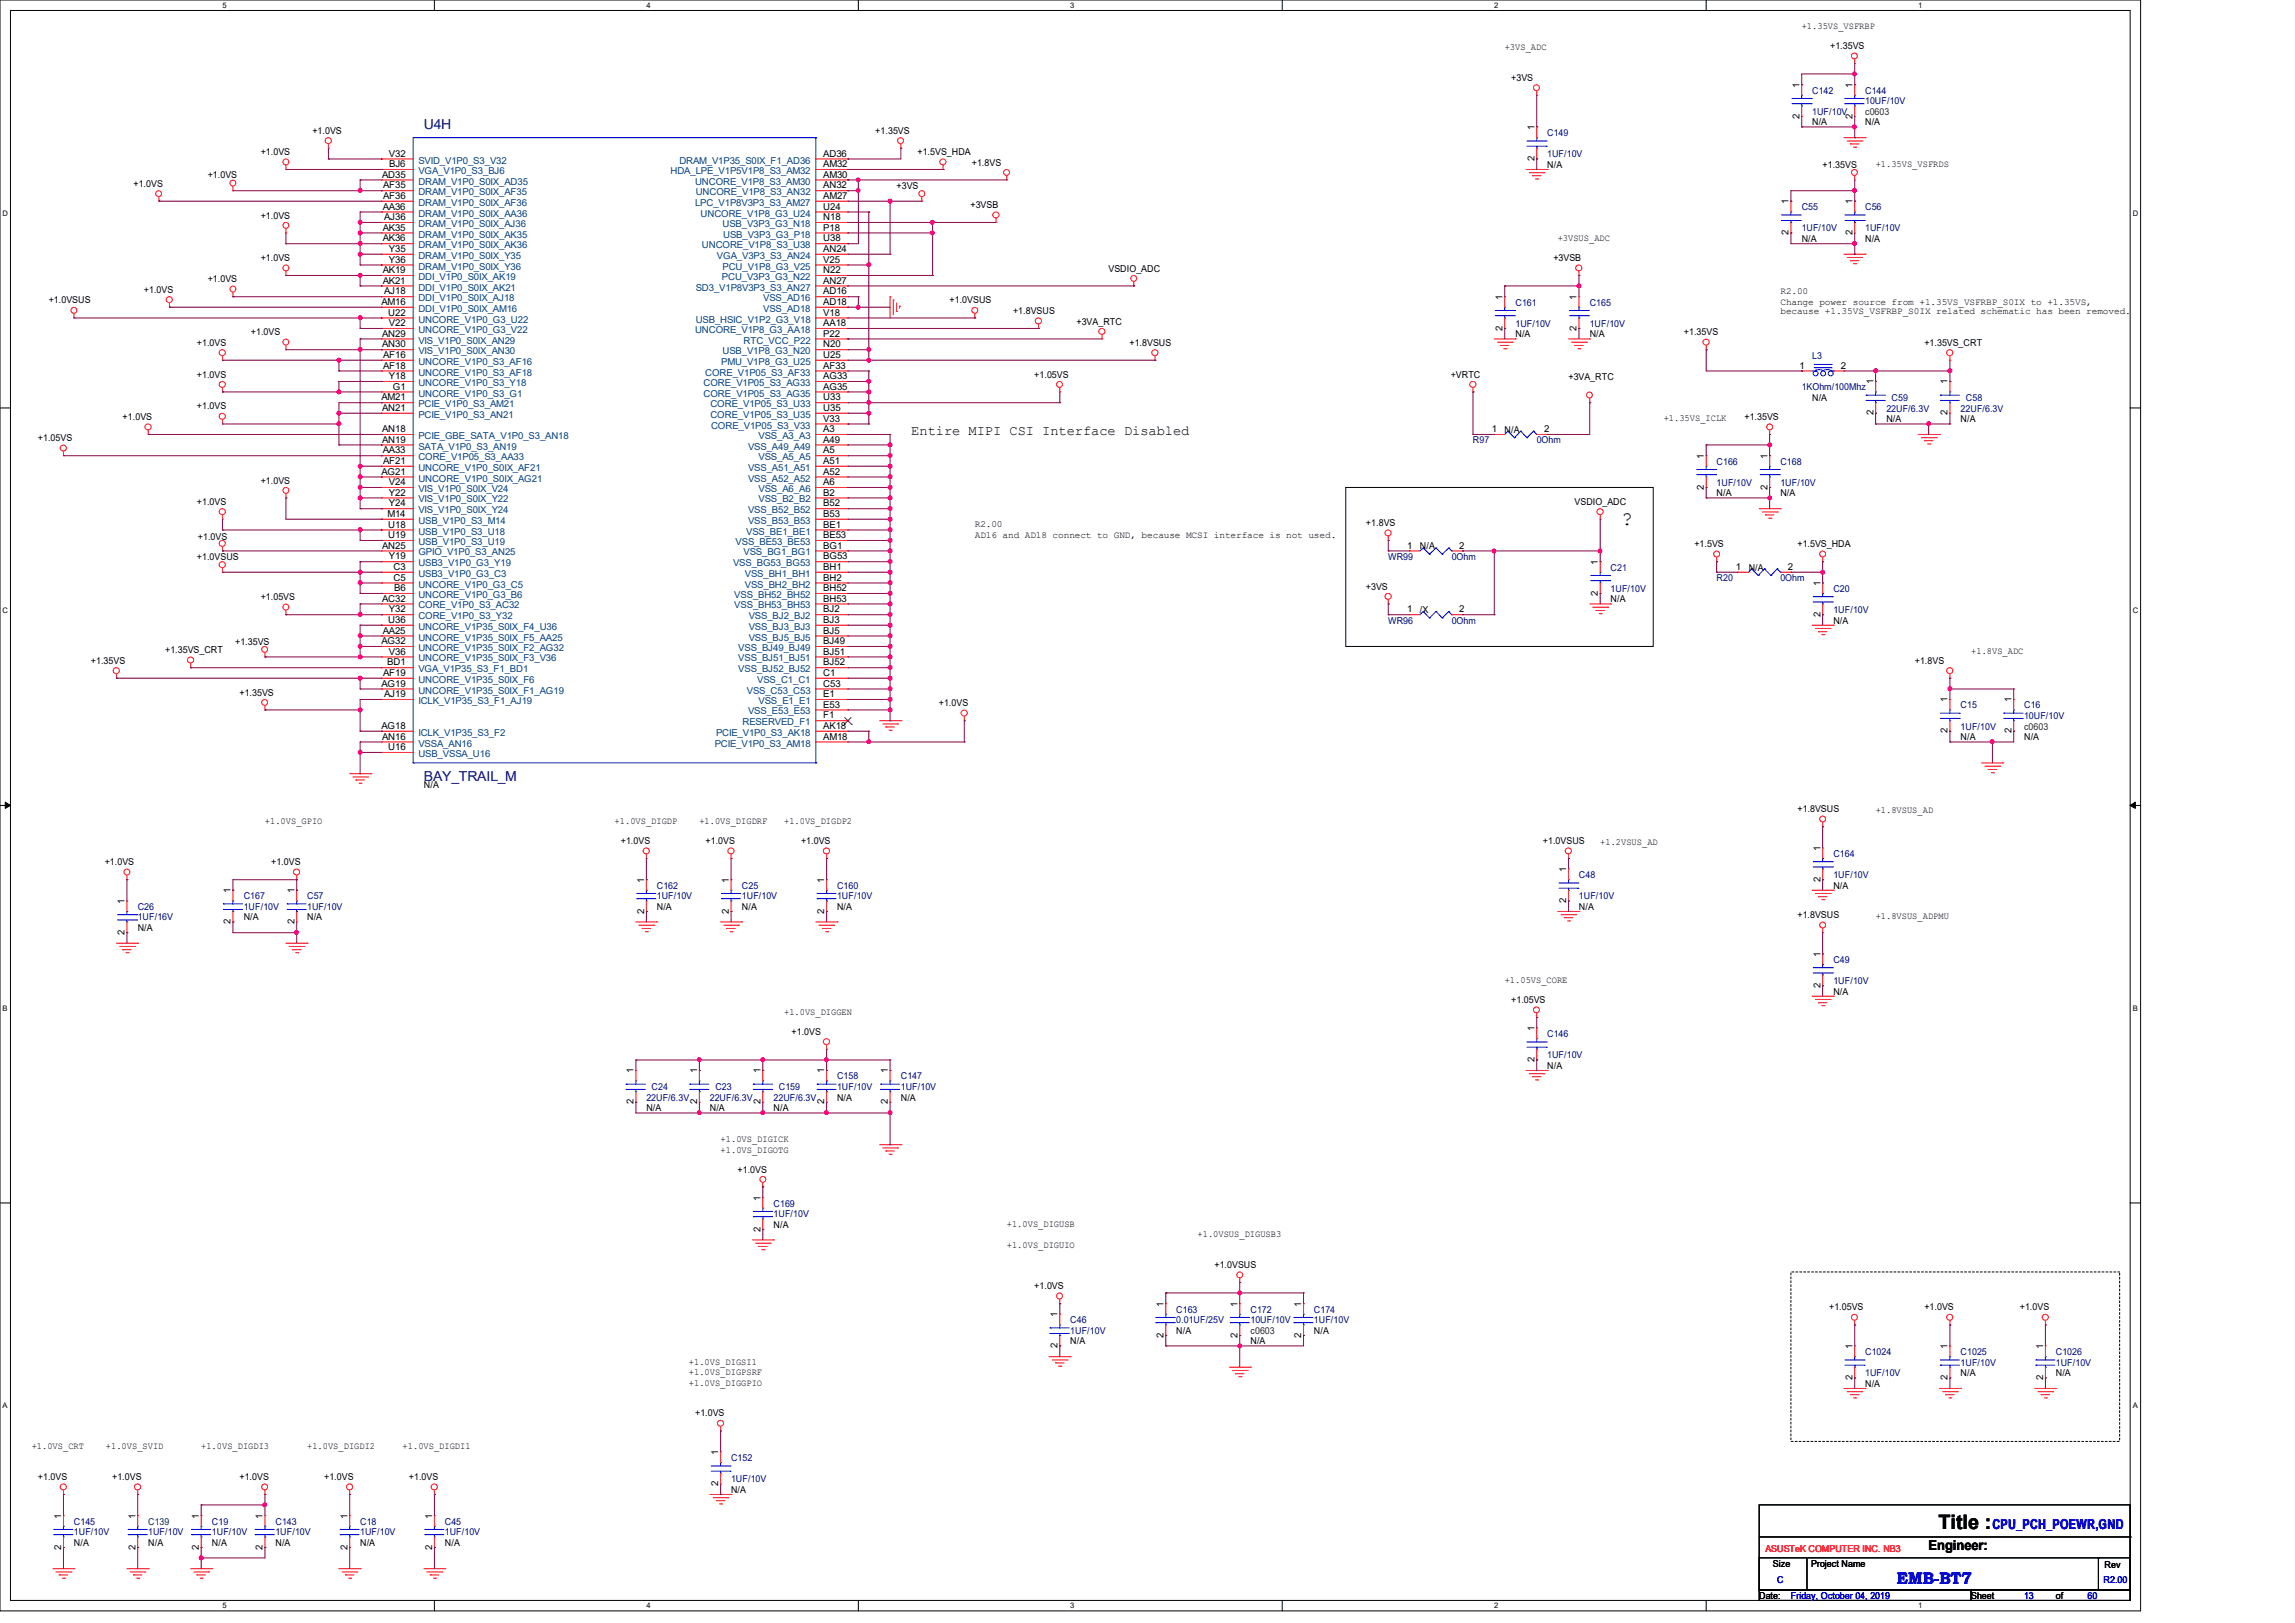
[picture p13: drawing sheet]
<svg xmlns="http://www.w3.org/2000/svg" width="297mm" height="210mm" viewBox="0 0 297 210" stroke-linecap="round" stroke-linejoin="round" font-family="sans-serif">
<defs><g id="words">
<g font-size="2.6">
<text x="209.8" y="67.9">?</text>
<text x="250.9" y="197.9">Title :</text>
</g>
<text font-size="2.2" fill="#00f" x="245.5" y="205">EMB-BT7</text>
<g font-size="1.8" fill="#000080">
<text x="54.9" y="16.7">U4H</text>
<text x="54.9" y="101.1">BAY_TRAIL_M</text>
</g>
<g font-size="1.8">
<text x="117.9" y="56.3">Entire MIPI CSI Interface Disabled</text>
<text x="249.6" y="200.5">Engineer:</text>
</g>
<text font-size="1.8" fill="#00f" x="257.8" y="197.8">CPU_PCH_POEWR,GND</text>
<g font-size="1.2">
<text x="233.2" y="3.7">+1.35VS_VSFRBP</text>
<text x="194.7" y="6.5">+3VS_ADC</text>
<text x="195.6" y="10.5">+3VS</text>
<text x="232.9" y="11.3" transform="rotate(-90 232.9 11.3)">1</text>
<text x="236.8" y="6.3">+1.35VS</text>
<text x="239.7" y="11.3" transform="rotate(-90 239.7 11.3)">1</text>
<text x="40.4" y="17.3">+1.0VS</text>
<text x="113.3" y="17.3">+1.35VS</text>
<text x="198.6" y="16.8" transform="rotate(-90 198.6 16.8)">1</text>
<text x="232.9" y="15.4" transform="rotate(-90 232.9 15.4)">2</text>
<text x="234.5" y="16.2">N/A</text>
<text x="239.7" y="15.4" transform="rotate(-90 239.7 15.4)">2</text>
<text x="241.4" y="16.2">N/A</text>
<text x="26.9" y="23.1">+1.0VS</text>
<text x="33.7" y="20.1">+1.0VS</text>
<text x="49.4" y="23">AD35</text>
<text x="50.3" y="20.3">V32</text>
<text x="50.4" y="21.6">BJ6</text>
<text x="106.5" y="21.6">AM32</text>
<text x="106.5" y="23">AM30</text>
<text x="106.5" y="20.3">AD36</text>
<text x="118.7" y="20.1">+1.5VS_HDA</text>
<text x="125.8" y="21.4">+1.8VS</text>
<text x="198.6" y="20.8" transform="rotate(-90 198.6 20.8)">2</text>
<text x="200.2" y="21.7">N/A</text>
<text x="235.9" y="21.7">+1.35VS</text>
<text x="242.7" y="21.6">+1.35VS_VSFRDS</text>
<text x="17.3" y="24.2">+1.0VS</text>
<text x="33.7" y="28.3">+1.0VS</text>
<text x="49.5" y="27.1">AA36</text>
<text x="49.5" y="29.8">AK35</text>
<text x="49.6" y="24.4">AF35</text>
<text x="49.6" y="25.7">AF36</text>
<text x="49.7" y="28.5">AJ36</text>
<text x="106.5" y="25.7">AM27</text>
<text x="106.5" y="27.1">U24</text>
<text x="106.5" y="24.4">AN32</text>
<text x="106.5" y="28.5">N18</text>
<text x="106.5" y="29.8">P18</text>
<text x="116" y="24.4">+3VS</text>
<text x="125.6" y="26.9">+3VSB</text>
<text x="231.5" y="26.5" transform="rotate(-90 231.5 26.5)">1</text>
<text x="239.7" y="26.5" transform="rotate(-90 239.7 26.5)">1</text>
<text x="33.7" y="33.8">+1.0VS</text>
<text x="49.5" y="35.3">AK19</text>
<text x="49.5" y="31.2">AK36</text>
<text x="50.3" y="32.6">Y35</text>
<text x="50.3" y="34">Y36</text>
<text x="106.5" y="34">V25</text>
<text x="106.5" y="35.3">N22</text>
<text x="106.5" y="31.2">U38</text>
<text x="106.5" y="32.6">AN24</text>
<text x="143.5" y="35.1">VSDIO_ADC</text>
<text x="201" y="33.8">+3VSB</text>
<text x="201.6" y="31.2">+3VSUS_ADC</text>
<text x="231.5" y="30.4" transform="rotate(-90 231.5 30.4)">2</text>
<text x="233.2" y="31.3">N/A</text>
<text x="239.7" y="30.4" transform="rotate(-90 239.7 30.4)">2</text>
<text x="241.4" y="31.3">N/A</text>
<text x="6.3" y="39.2">+1.0VSUS</text>
<text x="18.6" y="37.9">+1.0VS</text>
<text x="26.9" y="36.5">+1.0VS</text>
<text x="49.4" y="39.5">AM16</text>
<text x="49.5" y="36.7">AK21</text>
<text x="49.7" y="38.1">AJ18</text>
<text x="50.2" y="40.9">U22</text>
<text x="106.5" y="36.7">AN27</text>
<text x="106.5" y="38.1">AD16</text>
<text x="106.5" y="39.5">AD18</text>
<text x="106.5" y="40.9">V18</text>
<text x="122.9" y="39.2">+1.0VSUS</text>
<text x="131.1" y="40.6">+1.8VSUS</text>
<text x="139.3" y="42">+3VA_RTC</text>
<text x="194.4" y="38.8" transform="rotate(-90 194.4 38.8)">1</text>
<text x="204" y="38.8" transform="rotate(-90 204 38.8)">1</text>
<text x="230.4" y="38">R2.00</text>
<text x="230.4" y="39.4">Change power source from +1.35VS_VSFRBP_S0IX to +1.35VS,</text>
<text x="230.4" y="40.6">because +1.35VS_VSFRBP_S0IX related schematic has been removed.</text>
<text x="25.5" y="44.7">+1.0VS</text>
<text x="32.5" y="43.4">+1.0VS</text>
<text x="49.4" y="43.6">AN29</text>
<text x="49.4" y="45">AN30</text>
<text x="49.6" y="46.3">AF16</text>
<text x="49.6" y="47.7">AF18</text>
<text x="50.3" y="42.2">V22</text>
<text x="106.5" y="47.7">AF33</text>
<text x="106.5" y="46.3">U25</text>
<text x="106.5" y="43.6">P22</text>
<text x="106.5" y="45">N20</text>
<text x="106.5" y="42.2">AA18</text>
<text x="146.2" y="44.7">+1.8VSUS</text>
<text x="194.4" y="42.8" transform="rotate(-90 194.4 42.8)">2</text>
<text x="196.1" y="43.6">N/A</text>
<text x="204" y="42.8" transform="rotate(-90 204 42.8)">2</text>
<text x="205.7" y="43.6">N/A</text>
<text x="217.9" y="43.4">+1.35VS</text>
<text x="232.9" y="47.7">1</text>
<text x="238.2" y="47.7">2</text>
<text x="249" y="44.7">+1.35VS_CRT</text>
<text x="25.5" y="48.9">+1.0VS</text>
<text x="25.5" y="53">+1.0VS</text>
<text x="49.4" y="51.8">AM21</text>
<text x="49.4" y="53.2">AN21</text>
<text x="50.3" y="49.1">Y18</text>
<text x="50.8" y="50.4">G1</text>
<text x="106.5" y="49.1">AG33</text>
<text x="106.5" y="50.4">AG35</text>
<text x="106.5" y="51.8">U33</text>
<text x="106.5" y="53.2">U35</text>
<text x="133.9" y="48.9">+1.05VS</text>
<text x="187.7" y="48.9">+VRTC</text>
<text x="203" y="49.1">+3VA_RTC</text>
<text x="234.5" y="51.9">N/A</text>
<text x="242.4" y="53.8" transform="rotate(-90 242.4 53.8)">2</text>
<text x="242.4" y="49.7" transform="rotate(-90 242.4 49.7)">1</text>
<text x="252.1" y="53.8" transform="rotate(-90 252.1 53.8)">2</text>
<text x="252.1" y="49.7" transform="rotate(-90 252.1 49.7)">1</text>
<text x="4.9" y="57.1">+1.05VS</text>
<text x="15.9" y="54.4">+1.0VS</text>
<text x="49.4" y="55.9">AN18</text>
<text x="49.4" y="57.3">AN19</text>
<text x="49.5" y="58.7">AA33</text>
<text x="106.5" y="54.6">V33</text>
<text x="106.5" y="55.9">A3</text>
<text x="106.5" y="58.7">A5</text>
<text x="106.5" y="57.3">A49</text>
<text x="193.1" y="55.9">1</text>
<text x="194.7" y="56">N/A</text>
<text x="199.8" y="55.9">2</text>
<text x="215.3" y="54.5">+1.35VS_ICLK</text>
<text x="220.5" y="59.3" transform="rotate(-90 220.5 59.3)">1</text>
<text x="225.8" y="54.4">+1.35VS</text>
<text x="228.7" y="59.3" transform="rotate(-90 228.7 59.3)">1</text>
<text x="244.1" y="54.6">N/A</text>
<text x="253.7" y="54.6">N/A</text>
<text x="25.5" y="65.3">+1.0VS</text>
<text x="33.7" y="62.6">+1.0VS</text>
<text x="49.4" y="61.4">AG21</text>
<text x="49.6" y="60">AF21</text>
<text x="50.3" y="62.8">V24</text>
<text x="50.3" y="65.5">Y24</text>
<text x="50.3" y="64.1">Y22</text>
<text x="106.5" y="62.8">A6</text>
<text x="106.5" y="60">A51</text>
<text x="106.5" y="61.4">A52</text>
<text x="106.5" y="64.1">B2</text>
<text x="106.5" y="65.5">B52</text>
<text x="203.8" y="65.3">VSDIO_ADC</text>
<text x="220.5" y="63.4" transform="rotate(-90 220.5 63.4)">2</text>
<text x="222.2" y="64.2">N/A</text>
<text x="228.7" y="63.4" transform="rotate(-90 228.7 63.4)">2</text>
<text x="230.4" y="64.2">N/A</text>
<text x="25.6" y="69.8">+1.0VS</text>
<text x="49.4" y="71">AN25</text>
<text x="50.2" y="66.9">M14</text>
<text x="50.2" y="68.3">U18</text>
<text x="50.2" y="69.6">U19</text>
<text x="106.5" y="66.9">B53</text>
<text x="106.5" y="68.3">BE1</text>
<text x="106.5" y="69.6">BE53</text>
<text x="106.5" y="71">BG1</text>
<text x="126.2" y="68.2">R2.00</text>
<text x="126.2" y="69.6">AD16 and AD18 connect to GND, because MCSI interface is not used.</text>
<text x="176.8" y="68.1">+1.8VS</text>
<text x="182.1" y="71">1</text>
<text x="183.8" y="71.1">N/A</text>
<text x="188.8" y="71">2</text>
<text x="219.3" y="70.8">+1.5VS</text>
<text x="232.6" y="70.8">+1.5VS_HDA</text>
<text x="25.5" y="72.4">+1.0VSUS</text>
<text x="33.7" y="77.7">+1.05VS</text>
<text x="49.4" y="77.9">AC32</text>
<text x="50.3" y="72.4">Y19</text>
<text x="50.9" y="75.1">C5</text>
<text x="50.9" y="73.7">C3</text>
<text x="51" y="76.5">B6</text>
<text x="106.5" y="72.4">BG53</text>
<text x="106.5" y="73.7">BH1</text>
<text x="106.5" y="75.1">BH2</text>
<text x="106.5" y="76.5">BH52</text>
<text x="106.5" y="77.9">BH53</text>
<text x="176.8" y="76.3">+3VS</text>
<text x="206.8" y="77.1" transform="rotate(-90 206.8 77.1)">2</text>
<text x="206.8" y="73.1" transform="rotate(-90 206.8 73.1)">1</text>
<text x="208.4" y="77.9">N/A</text>
<text x="224.7" y="73.7">1</text>
<text x="226.3" y="73.8">N/A</text>
<text x="231.4" y="73.7">2</text>
<text x="235.6" y="75.8" transform="rotate(-90 235.6 75.8)">1</text>
<text x="30.4" y="83.4">+1.35VS</text>
<text x="49.4" y="83.4">AG32</text>
<text x="49.5" y="82">AA25</text>
<text x="50.2" y="80.6">U36</text>
<text x="50.3" y="79.2">Y32</text>
<text x="106.5" y="79.2">BJ2</text>
<text x="106.5" y="80.6">BJ3</text>
<text x="106.5" y="82">BJ5</text>
<text x="106.5" y="83.4">BJ49</text>
<text x="182.1" y="79.2">1</text>
<text x="183.8" y="79.3">/X</text>
<text x="188.8" y="79.2">2</text>
<text x="235.6" y="79.8" transform="rotate(-90 235.6 79.8)">2</text>
<text x="237.3" y="80.7">N/A</text>
<text x="11.8" y="85.9">+1.35VS</text>
<text x="21.4" y="84.5">+1.35VS_CRT</text>
<text x="31" y="90">+1.35VS</text>
<text x="49.4" y="88.9">AG19</text>
<text x="49.6" y="87.5">AF19</text>
<text x="50.1" y="86.1">BD1</text>
<text x="50.3" y="84.7">V36</text>
<text x="106.5" y="84.7">BJ51</text>
<text x="106.5" y="86.1">BJ52</text>
<text x="106.5" y="87.5">C1</text>
<text x="106.5" y="88.9">C53</text>
<text x="247.8" y="85.9">+1.8VS</text>
<text x="255.1" y="84.7">+1.8VS_ADC</text>
<text x="49.4" y="94.3">AG18</text>
<text x="49.4" y="95.7">AN16</text>
<text x="49.7" y="90.2">AJ19</text>
<text x="106.5" y="93">F1</text>
<text x="106.5" y="90.2">E1</text>
<text x="106.5" y="91.6">E53</text>
<text x="106.5" y="95.7">AM18</text>
<text x="106.5" y="94.3">AK18</text>
<text x="121.5" y="91.4">+1.0VS</text>
<text x="252.1" y="94.9" transform="rotate(-90 252.1 94.9)">2</text>
<text x="252.1" y="90.9" transform="rotate(-90 252.1 90.9)">1</text>
<text x="253.7" y="95.8">N/A</text>
<text x="260.3" y="94.9" transform="rotate(-90 260.3 94.9)">2</text>
<text x="260.3" y="90.9" transform="rotate(-90 260.3 90.9)">1</text>
<text x="262" y="95.8">N/A</text>
<text x="50.2" y="97.1">U16</text>
<text x="54.9" y="101.9">N/A</text>
<text x="34.3" y="106.6">+1.0VS_GPIO</text>
<text x="79.5" y="106.6">+1.0VS_DIGDP</text>
<text x="90.5" y="106.6">+1.0VS_DIGDRF</text>
<text x="101.5" y="106.6">+1.0VS_DIGDP2</text>
<text x="232.6" y="105.1">+1.8VSUS</text>
<text x="242.7" y="105.2">+1.8VSUS_AD</text>
<text x="13.5" y="112">+1.0VS</text>
<text x="35.1" y="112">+1.0VS</text>
<text x="80.3" y="109.2">+1.0VS</text>
<text x="91.3" y="109.2">+1.0VS</text>
<text x="103.7" y="109.2">+1.0VS</text>
<text x="199.7" y="109.2">+1.0VSUS</text>
<text x="202.7" y="112.9" transform="rotate(-90 202.7 112.9)">1</text>
<text x="207.1" y="109.3">+1.2VSUS_AD</text>
<text x="235.6" y="110.1" transform="rotate(-90 235.6 110.1)">1</text>
<text x="16.1" y="117" transform="rotate(-90 16.1 117)">1</text>
<text x="29.8" y="119.6" transform="rotate(-90 29.8 119.6)">2</text>
<text x="29.8" y="115.6" transform="rotate(-90 29.8 115.6)">1</text>
<text x="31.5" y="119.1">N/A</text>
<text x="38.1" y="119.6" transform="rotate(-90 38.1 119.6)">2</text>
<text x="38.1" y="115.6" transform="rotate(-90 38.1 115.6)">1</text>
<text x="39.8" y="119.1">N/A</text>
<text x="83.4" y="118.2" transform="rotate(-90 83.4 118.2)">2</text>
<text x="83.4" y="114.2" transform="rotate(-90 83.4 114.2)">1</text>
<text x="85" y="117.7">N/A</text>
<text x="94.3" y="118.2" transform="rotate(-90 94.3 118.2)">2</text>
<text x="94.3" y="114.2" transform="rotate(-90 94.3 114.2)">1</text>
<text x="96" y="117.7">N/A</text>
<text x="106.7" y="118.2" transform="rotate(-90 106.7 118.2)">2</text>
<text x="106.7" y="114.2" transform="rotate(-90 106.7 114.2)">1</text>
<text x="108.3" y="117.7">N/A</text>
<text x="202.7" y="116.8" transform="rotate(-90 202.7 116.8)">2</text>
<text x="204.3" y="117.7">N/A</text>
<text x="232.6" y="118.8">+1.8VSUS</text>
<text x="235.6" y="114.1" transform="rotate(-90 235.6 114.1)">2</text>
<text x="237.3" y="115">N/A</text>
<text x="242.7" y="119">+1.8VSUS_ADPMU</text>
<text x="16.1" y="120.9" transform="rotate(-90 16.1 120.9)">2</text>
<text x="17.8" y="120.4">N/A</text>
<text x="235.6" y="123.8" transform="rotate(-90 235.6 123.8)">1</text>
<text x="101.5" y="131.3">+1.0VS_DIGGEN</text>
<text x="194.7" y="127.2">+1.05VS_CORE</text>
<text x="195.6" y="129.8">+1.05VS</text>
<text x="235.6" y="127.8" transform="rotate(-90 235.6 127.8)">2</text>
<text x="237.3" y="128.7">N/A</text>
<text x="102.4" y="133.9">+1.0VS</text>
<text x="198.6" y="137.4" transform="rotate(-90 198.6 137.4)">2</text>
<text x="198.6" y="133.4" transform="rotate(-90 198.6 133.4)">1</text>
<text x="82" y="142.9" transform="rotate(-90 82 142.9)">2</text>
<text x="82" y="138.9" transform="rotate(-90 82 138.9)">1</text>
<text x="83.6" y="143.8">N/A</text>
<text x="90.2" y="142.9" transform="rotate(-90 90.2 142.9)">2</text>
<text x="90.2" y="138.9" transform="rotate(-90 90.2 138.9)">1</text>
<text x="91.9" y="143.8">N/A</text>
<text x="98.4" y="142.9" transform="rotate(-90 98.4 142.9)">2</text>
<text x="98.4" y="138.9" transform="rotate(-90 98.4 138.9)">1</text>
<text x="100.1" y="143.8">N/A</text>
<text x="106.7" y="142.9" transform="rotate(-90 106.7 142.9)">2</text>
<text x="106.7" y="138.9" transform="rotate(-90 106.7 138.9)">1</text>
<text x="108.3" y="142.4">N/A</text>
<text x="114.9" y="142.9" transform="rotate(-90 114.9 142.9)">2</text>
<text x="114.9" y="138.9" transform="rotate(-90 114.9 138.9)">1</text>
<text x="116.6" y="142.4">N/A</text>
<text x="200.2" y="138.3">N/A</text>
<text x="93.3" y="147.7">+1.0VS_DIGICK</text>
<text x="93.3" y="149.1">+1.0VS_DIGOTG</text>
<text x="95.5" y="151.7">+1.0VS</text>
<text x="98.4" y="155.4" transform="rotate(-90 98.4 155.4)">1</text>
<text x="98.4" y="159.4" transform="rotate(-90 98.4 159.4)">2</text>
<text x="100.1" y="158.9">N/A</text>
<text x="130.3" y="158.7">+1.0VS_DIGUSB</text>
<text x="130.3" y="161.5">+1.0VS_DIGUIO</text>
<text x="155" y="160.1">+1.0VSUS_DIGUSB3</text>
<text x="133.9" y="166.8">+1.0VS</text>
<text x="157.2" y="164.1">+1.0VSUS</text>
<text x="136.9" y="170.5" transform="rotate(-90 136.9 170.5)">1</text>
<text x="138.5" y="173.9">N/A</text>
<text x="150.6" y="173.1" transform="rotate(-90 150.6 173.1)">2</text>
<text x="150.6" y="169.1" transform="rotate(-90 150.6 169.1)">1</text>
<text x="152.2" y="172.6">N/A</text>
<text x="160.1" y="173.1" transform="rotate(-90 160.1 173.1)">2</text>
<text x="160.1" y="169.1" transform="rotate(-90 160.1 169.1)">1</text>
<text x="161.8" y="173.9">N/A</text>
<text x="168.4" y="173.1" transform="rotate(-90 168.4 173.1)">2</text>
<text x="168.4" y="169.1" transform="rotate(-90 168.4 169.1)">1</text>
<text x="170" y="172.6">N/A</text>
<text x="236.7" y="169.5">+1.05VS</text>
<text x="249" y="169.5">+1.0VS</text>
<text x="261.4" y="169.5">+1.0VS</text>
<text x="89.2" y="176.6">+1.0VS_DIGSI1</text>
<text x="89.2" y="177.9">+1.0VS_DIGPSRF</text>
<text x="89.2" y="179.3">+1.0VS_DIGGPIO</text>
<text x="136.9" y="174.4" transform="rotate(-90 136.9 174.4)">2</text>
<text x="239.7" y="178.6" transform="rotate(-90 239.7 178.6)">2</text>
<text x="239.7" y="174.6" transform="rotate(-90 239.7 174.6)">1</text>
<text x="241.4" y="179.4">N/A</text>
<text x="252.1" y="178.6" transform="rotate(-90 252.1 178.6)">2</text>
<text x="252.1" y="174.6" transform="rotate(-90 252.1 174.6)">1</text>
<text x="253.7" y="178.1">N/A</text>
<text x="264.4" y="178.6" transform="rotate(-90 264.4 178.6)">2</text>
<text x="264.4" y="174.6" transform="rotate(-90 264.4 174.6)">1</text>
<text x="266.1" y="178.1">N/A</text>
<text x="90" y="183.3">+1.0VS</text>
<text x="4.1" y="187.5">+1.0VS_CRT</text>
<text x="4.9" y="191.5">+1.0VS</text>
<text x="13.7" y="187.5">+1.0VS_SVID</text>
<text x="14.5" y="191.5">+1.0VS</text>
<text x="26" y="187.5">+1.0VS_DIGDI3</text>
<text x="31" y="191.5">+1.0VS</text>
<text x="39.8" y="187.5">+1.0VS_DIGDI2</text>
<text x="42" y="191.5">+1.0VS</text>
<text x="52.1" y="187.5">+1.0VS_DIGDI1</text>
<text x="52.9" y="191.5">+1.0VS</text>
<text x="93" y="188.3" transform="rotate(-90 93 188.3)">1</text>
<text x="7.9" y="196.5" transform="rotate(-90 7.9 196.5)">1</text>
<text x="17.5" y="196.5" transform="rotate(-90 17.5 196.5)">1</text>
<text x="25.7" y="196.5" transform="rotate(-90 25.7 196.5)">1</text>
<text x="34" y="196.5" transform="rotate(-90 34 196.5)">1</text>
<text x="45" y="196.5" transform="rotate(-90 45 196.5)">1</text>
<text x="55.9" y="196.5" transform="rotate(-90 55.9 196.5)">1</text>
<text x="93" y="192.3" transform="rotate(-90 93 192.3)">2</text>
<text x="94.6" y="193.2">N/A</text>
<text x="7.9" y="200.5" transform="rotate(-90 7.9 200.5)">2</text>
<text x="9.6" y="200">N/A</text>
<text x="17.5" y="200.5" transform="rotate(-90 17.5 200.5)">2</text>
<text x="19.2" y="200">N/A</text>
<text x="25.7" y="200.5" transform="rotate(-90 25.7 200.5)">2</text>
<text x="27.4" y="200">N/A</text>
<text x="34" y="200.5" transform="rotate(-90 34 200.5)">2</text>
<text x="35.6" y="200">N/A</text>
<text x="45" y="200.5" transform="rotate(-90 45 200.5)">2</text>
<text x="46.6" y="200">N/A</text>
<text x="55.9" y="200.5" transform="rotate(-90 55.9 200.5)">2</text>
<text x="57.6" y="200">N/A</text>
<text x="229.4" y="202.7">Size</text>
<text x="234.4" y="202.7">Project Name</text>
<text x="272.4" y="202.9">Rev</text>
<text x="227.7" y="206.9">Date:</text>
<text x="255.1" y="206.9">Sheet</text>
<text x="266.1" y="206.9">of</text>
</g>
<g font-size="1.2" fill="#000080">
<text x="200.2" y="17.6">C149</text>
<text x="234.5" y="12.1">C142</text>
<text x="234.5" y="14.9">1UF/10V</text>
<text x="241.4" y="12.1">C144</text>
<text x="241.4" y="13.5">10UF/10V</text>
<text x="200.2" y="20.3">1UF/10V</text>
<text x="233.2" y="27.2">C55</text>
<text x="233.2" y="29.9">1UF/10V</text>
<text x="241.4" y="27.2">C56</text>
<text x="241.4" y="29.9">1UF/10V</text>
<text x="196.1" y="39.5">C161</text>
<text x="205.7" y="39.5">C165</text>
<text x="196.1" y="42.3">1UF/10V</text>
<text x="205.7" y="42.3">1UF/10V</text>
<text x="234.5" y="46.4">L3</text>
<text x="233.2" y="50.5">1KOhm/100Mhz</text>
<text x="244.1" y="53.3">22UF/6.3V</text>
<text x="244.8" y="51.9">C59</text>
<text x="253.7" y="53.3">22UF/6.3V</text>
<text x="254.4" y="51.9">C58</text>
<text x="190.6" y="57.4">R97</text>
<text x="198.9" y="57.4">0Ohm</text>
<text x="222.2" y="60.1">C166</text>
<text x="222.2" y="62.9">1UF/10V</text>
<text x="230.4" y="60.1">C168</text>
<text x="230.4" y="62.9">1UF/10V</text>
<text x="179.7" y="72.4">WR99</text>
<text x="187.9" y="72.4">0Ohm</text>
<text x="208.4" y="73.8">C21</text>
<text x="208.4" y="76.6">1UF/10V</text>
<text x="222.2" y="75.2">R20</text>
<text x="230.4" y="75.2">0Ohm</text>
<text x="237.3" y="76.6">C20</text>
<text x="179.7" y="80.7">WR96</text>
<text x="187.9" y="80.7">0Ohm</text>
<text x="237.3" y="79.3">1UF/10V</text>
<text x="253.7" y="91.7">C15</text>
<text x="253.7" y="94.4">1UF/10V</text>
<text x="262" y="91.7">C16</text>
<text x="262" y="93">10UF/10V</text>
<text x="204.3" y="113.6">C48</text>
<text x="237.3" y="110.9">C164</text>
<text x="237.3" y="113.6">1UF/10V</text>
<text x="17.8" y="117.7">C26</text>
<text x="17.8" y="119.1">1UF/16V</text>
<text x="31.5" y="116.3">C167</text>
<text x="31.5" y="117.7">1UF/10V</text>
<text x="39.8" y="116.3">C57</text>
<text x="39.8" y="117.7">1UF/10V</text>
<text x="85" y="115">C162</text>
<text x="85" y="116.3">1UF/10V</text>
<text x="96" y="115">C25</text>
<text x="96" y="116.3">1UF/10V</text>
<text x="108.3" y="115">C160</text>
<text x="108.3" y="116.3">1UF/10V</text>
<text x="204.3" y="116.3">1UF/10V</text>
<text x="237.3" y="124.6">C49</text>
<text x="237.3" y="127.3">1UF/10V</text>
<text x="200.2" y="134.2">C146</text>
<text x="200.2" y="136.9">1UF/10V</text>
<text x="83.6" y="142.4">22UF/6.3V</text>
<text x="84.3" y="141">C24</text>
<text x="91.9" y="142.4">22UF/6.3V</text>
<text x="92.6" y="141">C23</text>
<text x="100.1" y="142.4">22UF/6.3V</text>
<text x="100.8" y="141">C159</text>
<text x="108.3" y="139.7">C158</text>
<text x="108.3" y="141">1UF/10V</text>
<text x="116.6" y="139.7">C147</text>
<text x="116.6" y="141">1UF/10V</text>
<text x="100.1" y="156.1">C169</text>
<text x="100.1" y="157.5">1UF/10V</text>
<text x="138.5" y="171.2">C46</text>
<text x="138.5" y="172.6">1UF/10V</text>
<text x="152.2" y="169.8">C163</text>
<text x="152.2" y="171.2">0.01UF/25V</text>
<text x="161.8" y="169.8">C172</text>
<text x="161.8" y="171.2">10UF/10V</text>
<text x="170" y="169.8">C174</text>
<text x="170" y="171.2">1UF/10V</text>
<text x="241.4" y="175.3">C1024</text>
<text x="241.4" y="178.1">1UF/10V</text>
<text x="253.7" y="175.3">C1025</text>
<text x="253.7" y="176.7">1UF/10V</text>
<text x="266.1" y="175.3">C1026</text>
<text x="266.1" y="176.7">1UF/10V</text>
<text x="94.6" y="189">C152</text>
<text x="94.6" y="191.8">1UF/10V</text>
<text x="9.6" y="197.3">C145</text>
<text x="27.4" y="197.3">C19</text>
<text x="35.6" y="197.3">C143</text>
<text x="46.6" y="197.3">C18</text>
<text x="57.6" y="197.3">C45</text>
<text x="9.6" y="198.6">1UF/10V</text>
<text x="19.2" y="198.6">1UF/10V</text>
<text x="27.4" y="198.6">1UF/10V</text>
<text x="35.6" y="198.6">1UF/10V</text>
<text x="46.6" y="198.6">1UF/10V</text>
<text x="57.6" y="198.6">1UF/10V</text>
</g>
<g font-size="1.2" fill="#008000">
<text x="241.4" y="14.9">c0603</text>
<text x="262" y="94.4">c0603</text>
<text x="161.8" y="172.6">c0603</text>
</g>
<g font-size="1.2" fill="#004080">
<text x="54.1" y="23.9">DRAM_V1P0_S0IX_AD35</text>
<text x="54.1" y="21.2">SVID_V1P0_S3_V32</text>
<text x="54.1" y="22.5">VGA_V1P0_S3_BJ6</text>
<text x="86.8" y="22.5">HDA_LPE_V1P5V1P8_S3_AM32</text>
<text x="87.9" y="21.2">DRAM_V1P35_S0IX_F1_AD36</text>
<text x="90" y="23.9">UNCORE_V1P8_S3_AM30</text>
<text x="54.1" y="28">DRAM_V1P0_S0IX_AA36</text>
<text x="54.1" y="25.3">DRAM_V1P0_S0IX_AF35</text>
<text x="54.1" y="26.6">DRAM_V1P0_S0IX_AF36</text>
<text x="54.1" y="29.4">DRAM_V1P0_S0IX_AJ36</text>
<text x="90" y="26.6">LPC_V1P8V3P3_S3_AM27</text>
<text x="90" y="25.3">UNCORE_V1P8_S3_AN32</text>
<text x="90.7" y="28">UNCORE_V1P8_G3_U24</text>
<text x="93.5" y="29.4">USB_V3P3_G3_N18</text>
<text x="54.1" y="30.7">DRAM_V1P0_S0IX_AK35</text>
<text x="54.1" y="32.1">DRAM_V1P0_S0IX_AK36</text>
<text x="54.1" y="33.5">DRAM_V1P0_S0IX_Y35</text>
<text x="54.1" y="34.9">DRAM_V1P0_S0IX_Y36</text>
<text x="90.8" y="32.1">UNCORE_V1P8_S3_U38</text>
<text x="92.8" y="33.5">VGA_V3P3_S3_AN24</text>
<text x="93.5" y="34.9">PCU_V1P8_G3_V25</text>
<text x="93.6" y="30.7">USB_V3P3_G3_P18</text>
<text x="54.1" y="39">DDI_V1P0_S0IX_AJ18</text>
<text x="54.1" y="36.2">DDI_V1P0_S0IX_AK19</text>
<text x="54.1" y="37.6">DDI_V1P0_S0IX_AK21</text>
<text x="54.1" y="40.3">DDI_V1P0_S0IX_AM16</text>
<text x="54.1" y="41.7">UNCORE_V1P0_G3_U22</text>
<text x="90" y="37.6">SD3_V1P8V3P3_S3_AN27</text>
<text x="90" y="41.7">USB_HSIC_V1P2_G3_V18</text>
<text x="93.4" y="36.2">PCU_V3P3_G3_N22</text>
<text x="98.8" y="39">VSS_AD16</text>
<text x="98.8" y="40.3">VSS_AD18</text>
<text x="54.1" y="44.4">VIS_V1P0_S0IX_AN29</text>
<text x="54.1" y="45.8">VIS_V1P0_S0IX_AN30</text>
<text x="54.1" y="43.1">UNCORE_V1P0_G3_V22</text>
<text x="54.1" y="47.2">UNCORE_V1P0_S3_AF16</text>
<text x="90" y="43.1">UNCORE_V1P8_G3_AA18</text>
<text x="93.3" y="47.2">PMU_V1P8_G3_U25</text>
<text x="93.5" y="45.8">USB_V1P8_G3_N20</text>
<text x="96.2" y="44.4">RTC_VCC_P22</text>
<text x="54.1" y="48.6">UNCORE_V1P0_S3_AF18</text>
<text x="54.1" y="51.3">UNCORE_V1P0_S3_G1</text>
<text x="54.1" y="50">UNCORE_V1P0_S3_Y18</text>
<text x="54.1" y="52.7">PCIE_V1P0_S3_AM21</text>
<text x="91.1" y="50">CORE_V1P05_S3_AG33</text>
<text x="91.1" y="51.3">CORE_V1P05_S3_AG35</text>
<text x="91.3" y="48.6">CORE_V1P05_S3_AF33</text>
<text x="91.9" y="52.7">CORE_V1P05_S3_U33</text>
<text x="54.1" y="59.6">CORE_V1P05_S3_AA33</text>
<text x="54.1" y="56.8">PCIE_GBE_SATA_V1P0_S3_AN18</text>
<text x="54.1" y="58.2">SATA_V1P0_S3_AN19</text>
<text x="54.1" y="54.1">PCIE_V1P0_S3_AN21</text>
<text x="91.9" y="54.1">CORE_V1P05_S3_U35</text>
<text x="92" y="55.5">CORE_V1P05_S3_V33</text>
<text x="96.8" y="58.2">VSS_A49_A49</text>
<text x="98.2" y="56.8">VSS_A3_A3</text>
<text x="98.2" y="59.6">VSS_A5_A5</text>
<text x="54.1" y="63.7">VIS_V1P0_S0IX_V24</text>
<text x="54.1" y="65">VIS_V1P0_S0IX_Y22</text>
<text x="54.1" y="60.9">UNCORE_V1P0_S0IX_AF21</text>
<text x="54.1" y="62.3">UNCORE_V1P0_S0IX_AG21</text>
<text x="96.8" y="60.9">VSS_A51_A51</text>
<text x="96.8" y="62.3">VSS_A52_A52</text>
<text x="98.2" y="63.7">VSS_A6_A6</text>
<text x="98.2" y="65">VSS_B2_B2</text>
<text x="54.1" y="66.4">VIS_V1P0_S0IX_Y24</text>
<text x="54.1" y="71.9">GPIO_V1P0_S3_AN25</text>
<text x="54.1" y="67.8">USB_V1P0_S3_M14</text>
<text x="54.1" y="69.2">USB_V1P0_S3_U18</text>
<text x="54.1" y="70.5">USB_V1P0_S3_U19</text>
<text x="95.2" y="70.5">VSS_BE53_BE53</text>
<text x="96.2" y="71.9">VSS_BG1_BG1</text>
<text x="96.6" y="69.2">VSS_BE1_BE1</text>
<text x="96.8" y="66.4">VSS_B52_B52</text>
<text x="96.8" y="67.8">VSS_B53_B53</text>
<text x="54.1" y="77.4">UNCORE_V1P0_G3_B6</text>
<text x="54.1" y="76">UNCORE_V1P0_G3_C5</text>
<text x="54.1" y="74.6">USB3_V1P0_G3_C3</text>
<text x="54.1" y="73.3">USB3_V1P0_G3_Y19</text>
<text x="94.9" y="73.3">VSS_BG53_BG53</text>
<text x="95" y="77.4">VSS_BH52_BH52</text>
<text x="96.4" y="74.6">VSS_BH1_BH1</text>
<text x="96.4" y="76">VSS_BH2_BH2</text>
<text x="54.1" y="78.7">CORE_V1P0_S3_AC32</text>
<text x="54.1" y="80.1">CORE_V1P0_S3_Y32</text>
<text x="54.1" y="82.9">UNCORE_V1P35_S0IX_F5_AA25</text>
<text x="54.1" y="81.5">UNCORE_V1P35_S0IX_F4_U36</text>
<text x="95" y="78.7">VSS_BH53_BH53</text>
<text x="96.9" y="80.1">VSS_BJ2_BJ2</text>
<text x="96.9" y="81.5">VSS_BJ3_BJ3</text>
<text x="96.9" y="82.9">VSS_BJ5_BJ5</text>
<text x="54.1" y="87">VGA_V1P35_S3_F1_BD1</text>
<text x="54.1" y="88.3">UNCORE_V1P35_S0IX_F6</text>
<text x="54.1" y="85.6">UNCORE_V1P35_S0IX_F3_V36</text>
<text x="54.1" y="84.2">UNCORE_V1P35_S0IX_F2_AG32</text>
<text x="54.1" y="89.7">UNCORE_V1P35_S0IX_F1_AG19</text>
<text x="95.5" y="84.2">VSS_BJ49_BJ49</text>
<text x="95.5" y="85.6">VSS_BJ51_BJ51</text>
<text x="95.5" y="87">VSS_BJ52_BJ52</text>
<text x="96.6" y="89.7">VSS_C53_C53</text>
<text x="98" y="88.3">VSS_C1_C1</text>
<text x="54.1" y="91.1">ICLK_V1P35_S3_F1_AJ19</text>
<text x="54.1" y="95.2">ICLK_V1P35_S3_F2</text>
<text x="92.7" y="95.2">PCIE_V1P0_S3_AK18</text>
<text x="96.1" y="93.9">RESERVED_F1</text>
<text x="96.8" y="92.5">VSS_E53_E53</text>
<text x="98.2" y="91.1">VSS_E1_E1</text>
<text x="54.1" y="98">USB_VSSA_U16</text>
<text x="54.1" y="96.6">VSSA_AN16</text>
<text x="92.5" y="96.6">PCIE_V1P0_S3_AM18</text>
</g>
<text font-size="1.2" fill="#004040" x="19.2" y="197.3">C139</text>
<text font-size="1.2" fill="#f00" x="228.5" y="200.8">ASUSTeK COMPUTER INC. NB3</text>
<g font-size="1.2" fill="#00f">
<text x="230" y="204.8">C</text>
<text x="231.8" y="206.9">Friday, October 04, 2019</text>
<text x="262" y="206.9">13</text>
<text x="270.2" y="206.9">60</text>
<text x="272.2" y="204.8">R2.00</text>
</g>
<g font-size="1">
<text x="28.8" y="1">5</text>
<text x="83.7" y="1">4</text>
<text x="138.5" y="1">3</text>
<text x="193.4" y="1">2</text>
<text x="248.2" y="1">1</text>
<text x=".3" y="27.9">D</text>
<text x="276" y="27.9">D</text>
<text x=".3" y="79.4">C</text>
<text x="276" y="79.4">C</text>
<text x=".3" y="130.8">B</text>
<text x="276" y="130.8">B</text>
<text x=".3" y="182.2">A</text>
<text x="276" y="182.2">A</text>
<text x="28.8" y="208.1">5</text>
<text x="83.7" y="208.1">4</text>
<text x="138.5" y="208.1">3</text>
<text x="193.4" y="208.1">2</text>
<text x="248.2" y="208.1">1</text>
</g>
</g></defs>
<path d="M0 0h277v208.4h-277zM1.4 1.4h274.3v205.7h-274.3z" fill="none" stroke="#000" stroke-width=".13"/>
<g fill="#fff">
<path d="M28.8 .1h.5v1.1h-.5z"/>
<path d="M28.8 207.2h.5v1.1h-.5z"/>
</g>
<path d="M56.2 0v1.4M56.2 207.1v1.3" fill="none" stroke="#000" stroke-width=".13"/>
<g fill="#fff">
<path d="M83.7 .1h.5v1.1h-.5z"/>
<path d="M83.7 207.2h.5v1.1h-.5z"/>
</g>
<path d="M111.1 0v1.4M111.1 207.1v1.3" fill="none" stroke="#000" stroke-width=".13"/>
<g fill="#fff">
<path d="M138.5 .1h.6v1.1h-.6z"/>
<path d="M138.5 207.2h.6v1.1h-.6z"/>
</g>
<path d="M165.9 0v1.4M165.9 207.1v1.3" fill="none" stroke="#000" stroke-width=".13"/>
<g fill="#fff">
<path d="M193.4 .1h.5v1.1h-.5z"/>
<path d="M193.4 207.2h.5v1.1h-.5z"/>
</g>
<path d="M220.8 0v1.4M220.8 207.1v1.3" fill="none" stroke="#000" stroke-width=".13"/>
<g fill="#fff">
<path d="M248.2 .1h.6v1.1h-.6z"/>
<path d="M248.2 207.2h.6v1.1h-.6z"/>
<path d="M.3 27.1h.8v1.1h-.8z"/>
<path d="M276 27.1h.7v1.1h-.7z"/>
<path d="M.3 78.5h.8v1.1h-.8z"/>
<path d="M276 78.5h.7v1.1h-.7z"/>
</g>
<path d="M0 52.8h1.4M275.7 52.8h1.3" fill="none" stroke="#000" stroke-width=".13"/>
<g fill="#fff">
<path d="M.3 129.9h.7v1.1h-.7z"/>
<path d="M276 129.9h.6v1.1h-.6z"/>
</g>
<path d="M0 104.2h1.4M275.7 104.2h1.3" fill="none" stroke="#000" stroke-width=".13"/>
<path d="M.7 103.8l.7 .4-.7 .4zM275.7 104.2l.7-.4v.8z" fill="#000" stroke="#000" stroke-width=".13"/>
<g fill="#fff">
<path d="M.3 181.4h.7v1.1h-.7z"/>
<path d="M276 181.4h.6v1.1h-.6z"/>
</g>
<path d="M174.2 63.1h39.8v20.6h-39.8zM0 155.7h1.4M275.7 155.7h1.3M227.7 194.7h48v11h-48zM227.7 198.9h48M275.7 198.9h.1M227.7 201.6h6.1v4.1h-6.1zM227.7 205.7h27.4v1.4h-27.4zM234 201.6h37.6M255.1 205.7h20.6v1.4h-20.6zM271.6 201.6h4.1v4.1h-4.1zM271.6 201.6h.1" fill="none" stroke="#000" stroke-width=".13"/>
<path d="M231.8 164.6h42.5v21.9h-42.5z" fill="none" stroke="#000" stroke-width=".13" stroke-dasharray=".3"/>
<g fill="none" stroke="#f00" stroke-width=".13">
<path d="M42.5 19.2h.1M42.5 18.6v.6M116.6 19.2h.1M116.6 18.6v.6M198.9 12.3h.1M198.9 16.4h.1M198.9 11.8v.5M198.9 16.4v1.4M198.9 19.2v1.4M233.2 11h.1M233.2 15.1h.1M233.2 11v1.3"/>
<path d="M233.2 13.7v1.4M238.6 17.8h2.8M239.1 18.2h1.9M239.5 18.6h.1M239.5 18.6h1.1M239.9 19h.3M240 8.2h.1M240 11h.1M240 15.1h.1M240 7.7v.5M240 11v1.3M240 13.7v1.4"/>
<path d="M240.2 19h.1M241 18.2h.1M241.4 17.8h.1M20.6 26h.1M20.6 25.5v.5M21.9 39.8h.1M21.9 39.2v.6M30.1 24.7h.1M30.1 38.4h.1M30.1 24.1v.6M30.1 37.8v.6M37 21.9h.1"/>
<path d="M37 30.1h.1M37 35.6h.1M37 21.4v.5M37 29.6v.5M37 35.1v.5M49.4 38.4h.1M49.4 35.6h.1M49.4 37h.1M49.4 39.8h.1M49.4 27.4h.1M49.4 23.3h.1M49.4 24.7h.1"/>
<path d="M49.4 26h.1M49.4 28.8h.1M49.4 30.1h.1M49.4 31.5h.1M49.4 32.9h.1M49.4 34.3h.1M49.4 20.6h.1M49.4 21.9h.1M49.4 21.9h4.1M49.4 32.9h4.1M49.4 38.4h4.1M49.4 35.6h4.1"/>
<path d="M49.4 37h4.1M49.4 39.8h4.1M49.4 27.4h4.1M49.4 23.3h4.1M49.4 24.7h4.1M49.4 26h4.1M49.4 28.8h4.1M49.4 30.1h4.1M49.4 31.5h4.1M49.4 34.3h4.1M49.4 20.6h4.1M105.6 21.9h4.1"/>
<path d="M105.6 32.9h4.1M105.6 38.4h4.1M105.6 35.6h4.1M105.6 37h4.1M105.6 39.8h4.1M105.6 27.4h4.1M105.6 23.3h4.1M105.6 24.7h4.1M105.6 26h4.1M105.6 28.8h4.1M105.6 30.1h4.1M105.6 31.5h4.1"/>
<path d="M105.6 34.3h4.1M105.6 20.6h4.1M109.7 21.9h.1M109.7 26h.1M109.7 34.3h.1M109.7 35.6h.1M109.7 37h.1M109.7 27.4h.1M109.7 23.3h.1M109.7 24.7h.1M109.7 31.5h.1M109.7 28.8h.1"/>
<path d="M109.7 30.1h.1M109.7 32.9h.1M109.7 38.4h.1M109.7 39.8h.1M109.7 20.6h.1M115.2 38.4h.1M115.2 38.4v2.7M115.6 38.8h.1M115.6 38.8v1.9M116 39.2v1.1M116.4 39.6h.1M116.4 39.6v.3"/>
<path d="M119.3 26h.1M119.3 25.5v.5M122 21.9h.1M122 21.4v.5M128.9 28.8h.1M128.9 28.2v.6M130.3 23.3h.1M130.3 22.7v.6M146.7 37h.1M146.7 36.4v.6M194.7 38.4h.1M194.7 38.4v1.4"/>
<path d="M197.5 21.9h2.7M197.9 22.4h1.9M198.3 22.7h.1M198.3 22.7h1.1M198.7 23.2h.3M198.9 20.6h.1M199 23.2h.1M199.8 22.4h.1M200.2 21.9h.1M204.3 35.6h.1M204.3 38.4h.1M204.3 35.1v.5"/>
<path d="M204.3 38.4v1.4M231.8 26h.1M231.8 30.1h.1M231.8 26v1.4M231.8 28.8v1.3M238.6 32.9h2.8M239.1 33.3h1.9M239.5 33.7h.1M239.5 33.7h1.1M239.9 34.1h.3M240 23.3h.1M240 26h.1"/>
<path d="M240 30.1h.1M240 22.7v.6M240 26v1.4M240 28.8v1.3M240.2 34.1h.1M241 33.3h.1M241.4 32.9h.1M8.2 59h.1M8.2 58.4v.6M9.6 41.1h.1M9.6 40.6v.5M19.2 56.2h.1"/>
<path d="M19.2 55.7v.5M28.8 46.6h.1M28.8 50.7h.1M28.8 54.9h.1M28.8 46.1v.5M28.8 50.2v.5M28.8 54.3v.6M37 45.3h.1M37 44.7v.6M49.4 43.9h.1M49.4 45.3h.1M49.4 59h.1"/>
<path d="M49.4 56.2h.1M49.4 57.6h.1M49.4 41.1h.1M49.4 42.5h.1M49.4 46.6h.1M49.4 48h.1M49.4 50.7h.1M49.4 49.4h.1M49.4 53.5h.1M49.4 52.1h.1M49.4 56.2h4.1M49.4 43.9h4.1"/>
<path d="M49.4 48h4.1M49.4 45.3h4.1M49.4 59h4.1M49.4 49.4h4.1M49.4 50.7h4.1M49.4 52.1h4.1M49.4 53.5h4.1M49.4 46.6h4.1M49.4 57.6h4.1M49.4 41.1h4.1M49.4 42.5h4.1M105.6 56.2h4.1"/>
<path d="M105.6 43.9h4.1M105.6 48h4.1M105.6 45.3h4.1M105.6 59h4.1M105.6 49.4h4.1M105.6 50.7h4.1M105.6 52.1h4.1M105.6 53.5h4.1M105.6 54.9h4.1M105.6 46.6h4.1M105.6 57.6h4.1M105.6 41.1h4.1"/>
<path d="M105.6 42.5h4.1M109.7 48h.1M109.7 49.4h.1M109.7 50.7h.1M109.7 52.1h.1M109.7 53.5h.1M109.7 54.9h.1M109.7 46.6h.1M109.7 43.9h.1M109.7 45.3h.1M109.7 56.2h.1M109.7 59h.1"/>
<path d="M109.7 57.6h.1M109.7 42.5h.1M109.7 41.1h.1M116 40.3h.1M126.2 41.1h.1M126.2 40.6v.5M134.4 42.5h.1M134.4 42v.5M137.2 50.7h.1M137.2 50.2v.5M142.6 43.9h.1M142.6 43.3v.6"/>
<path d="M149.5 46.6h.1M149.5 46.1v.5M190.6 50.7h.1M190.6 50.2v.5M193.4 56.2h.1M193.4 56.2h1.3M193.4 43.9h2.7M193.8 44.3h1.9M194.2 44.7h.1M194.2 44.7h1.1M194.6 45.1h.3M194.7 42.5h.1"/>
<path d="M194.7 41.1v1.4M194.9 45.1h.1M195.7 44.3h.1M196.1 43.9h.1M198.9 56.2h1.3M200.2 56.2h.1M203 43.9h2.7M203.4 44.3h1.9M203.8 44.7h.1M203.8 44.7h1.1M204.2 45.1h.3M204.3 42.5h.1"/>
<path d="M204.3 41.1v1.4M204.5 45.1h.1M205.3 44.3h.1M205.7 43.9h.1M205.7 52.1h.1M205.7 51.6v.5M220.8 45.3h.1M220.8 59h.1M220.8 44.7v.6M220.8 59v1.3M229 56.2h.1M229 59h.1"/>
<path d="M229 55.7v.5M229 59v1.3M233.2 48h.1M233.2 48h1.3M237.3 48h1.3M238.6 48h.1M242.7 49.4h.1M242.7 53.5h.1M242.7 49.4v1.3M242.7 52.1v1.4M248.2 56.2h2.8M248.7 56.6h1.9"/>
<path d="M249 57h.1M249 57h1.1M249.5 57.4h.3M249.8 57.4h.1M250.6 56.6h.1M251 56.2h.1M252.3 46.6h.1M252.3 49.4h.1M252.3 53.5h.1M252.3 46.1v.5M252.3 49.4v1.3M252.3 52.1v1.4"/>
<path d="M28.8 67.2h.1M28.8 71.3h.1M28.8 74h.1M28.8 66.6v.6M28.8 70.7v.6M28.8 73.5v.5M37 64.4h.1M37 79.5h.1M37 63.9v.5M37 79v.5M49.4 63.1h.1M49.4 65.8h.1"/>
<path d="M49.4 64.4h.1M49.4 78.1h.1M49.4 79.5h.1M49.4 71.3h.1M49.4 76.8h.1M49.4 75.4h.1M49.4 60.3h.1M49.4 61.7h.1M49.4 74h.1M49.4 72.7h.1M49.4 67.2h.1M49.4 68.6h.1"/>
<path d="M49.4 69.9h.1M49.4 65.8h4.1M49.4 78.1h4.1M49.4 79.5h4.1M49.4 74h4.1M49.4 63.1h4.1M49.4 64.4h4.1M49.4 71.3h4.1M49.4 76.8h4.1M49.4 75.4h4.1M49.4 60.3h4.1M49.4 61.7h4.1"/>
<path d="M49.4 72.7h4.1M49.4 67.2h4.1M49.4 68.6h4.1M49.4 69.9h4.1M105.6 65.8h4.1M105.6 78.1h4.1M105.6 79.5h4.1M105.6 74h4.1M105.6 63.1h4.1M105.6 64.4h4.1M105.6 71.3h4.1M105.6 76.8h4.1"/>
<path d="M105.6 75.4h4.1M105.6 60.3h4.1M105.6 61.7h4.1M105.6 72.7h4.1M105.6 67.2h4.1M105.6 68.6h4.1M105.6 69.9h4.1M109.7 63.1h.1M109.7 60.3h.1M109.7 61.7h.1M109.7 64.4h.1M109.7 65.8h.1"/>
<path d="M109.7 67.2h.1M109.7 68.6h.1M109.7 69.9h.1M109.7 71.3h.1M109.7 72.7h.1M109.7 74h.1M109.7 75.4h.1M109.7 76.8h.1M109.7 78.1h.1M109.7 79.5h.1M179.7 69.9h.1M179.7 78.1h.1"/>
<path d="M179.7 69.4v.5M179.7 77.6v.5M182.4 79.5h.1M182.4 71.3h.1M182.4 79.5h1.4M182.4 71.3h1.4M187.9 79.5h1.4M187.9 71.3h1.4M189.3 79.5h.1M189.3 71.3h.1M205.7 78.1h2.7M206.1 78.6h2"/>
<path d="M206.5 79h.1M206.5 79h1.1M207 79.4h.2M207.1 67.2h.1M207.1 72.7h.1M207.1 76.8h.1M207.1 66.6v.6M207.1 72.7v1.3M207.1 75.4v1.4M207.2 79.4h.1M208.1 78.6h.1M208.4 78.1h.1"/>
<path d="M220.8 63.1h.1M220.8 61.7v1.4M222.2 72.7h.1M222.2 72.1v.6M224.9 74h.1M224.9 74h1.4M227.7 65.8h2.7M228.1 66.3h1.9M228.5 66.6h.1M228.5 66.6h1.1M228.9 67.1h.3M229 63.1h.1"/>
<path d="M229 61.7v1.4M229.2 67.1h.1M230 66.3h.1M230.4 65.8h.1M230.4 74h1.4M231.8 74h.1M235.9 72.7h.1M235.9 75.4h.1M235.9 79.5h.1M235.9 72.1v.6M235.9 75.4v1.4M235.9 78.1v1.4"/>
<path d="M15.1 87.8h.1M15.1 87.2v.6M24.7 86.4h.1M24.7 85.9v.5M34.3 85h.1M34.3 91.9h.1M34.3 84.5v.5M34.3 91.3v.6M49.4 97.4h.1M49.4 86.4h.1M49.4 96h.1M49.4 82.3h.1"/>
<path d="M49.4 87.8h.1M49.4 85h.1M49.4 80.9h.1M49.4 90.5h.1M49.4 83.7h.1M49.4 89.2h.1M49.4 94.6h.1M49.4 80.9h4.1M49.4 97.4h4.1M49.4 86.4h4.1M49.4 96h4.1M49.4 82.3h4.1"/>
<path d="M49.4 83.7h4.1M49.4 85h4.1M49.4 87.8h4.1M49.4 89.2h4.1M49.4 90.5h4.1M49.4 94.6h4.1M105.6 80.9h4.1M105.6 93.3h4.1M105.6 86.4h4.1M105.6 96h4.1M105.6 82.3h4.1M105.6 83.7h4.1"/>
<path d="M105.6 85h4.1M105.6 87.8h4.1M105.6 89.2h4.1M105.6 90.5h4.1M105.6 91.9h4.1M105.6 94.6h4.1M109.7 93.3h.1M109.7 80.9h.1M109.7 82.3h.1M109.7 83.7h.1M109.7 85h.1M109.7 86.4h.1"/>
<path d="M109.7 87.8h.1M109.7 89.2h.1M109.7 90.5h.1M109.7 91.9h.1M109.7 96h.1M109.7 94.6h.1M113.8 93.3h2.8M114.3 93.7h1.9M114.6 94.1h.1M114.6 94.1h1.1M115.1 94.5h.2M115.3 94.5h.1"/>
<path d="M116.2 93.7h.1M116.6 93.3h.1M124.8 93.3h.1M124.8 92.7v.6M234.5 80.9h2.8M234.9 81.3h2M235.3 81.7h.1M235.3 81.7h1.1M235.8 82.1h.3M236.1 82.1h.1M236.9 81.3h.1M237.3 80.9h.1"/>
<path d="M252.3 87.8h.1M252.3 90.5h.1M252.3 94.6h.1M252.3 87.2v.6M252.3 90.5v1.4M252.3 93.3v1.3M256.5 98.7h2.7M256.9 99.1h1.9M257.3 99.6h.1M257.3 99.6h1.1M257.7 100h.3M258 100h.1"/>
<path d="M258.8 99.1h.1M259.2 98.7h.1M260.6 90.5h.1M260.6 94.6h.1M260.6 90.5v1.4M260.6 93.3v1.3M16.4 113.8h.1M16.4 116.6h.1M16.4 113.3v.5M16.4 116.6v1.3M16.4 119.3v1.4M30.1 115.2h.1"/>
<path d="M30.1 119.3h.1M30.1 115.2v1.4M30.1 117.9v1.4M38.4 113.8h.1M38.4 115.2h.1M38.4 119.3h.1M38.4 113.3v.5M38.4 115.2v1.4M38.4 117.9v1.4M45.3 100.1h2.7M45.7 100.5h1.9M46.1 100.9h.1"/>
<path d="M46.1 100.9h1.1M46.5 101.3h.2M46.7 101.3h.1M47.6 100.5h.1M48 100.1h.1M82.3 119.3h2.7M82.7 119.7h1.9M83.7 111.1h.1M83.7 113.8h.1M83.7 117.9h.1M83.7 110.5v.6M83.7 113.8v1.4"/>
<path d="M83.7 116.6v1.3M84.6 119.7h.1M85 119.3h.1M93.3 119.3h2.7M93.7 119.7h1.9M94.6 111.1h.1M94.6 113.8h.1M94.6 117.9h.1M94.6 110.5v.6M94.6 113.8v1.4M94.6 116.6v1.3M95.6 119.7h.1"/>
<path d="M96 119.3h.1M105.6 119.3h2.7M106 119.7h1.9M107 111.1h.1M107 113.8h.1M107 117.9h.1M107 110.5v.6M107 113.8v1.4M107 116.6v1.3M107.9 119.7h.1M108.3 119.3h.1M201.6 117.9h2.7"/>
<path d="M202 118.4h1.9M202.4 118.7h.1M202.4 118.7h1.1M202.9 119.2h.2M203 111.1h.1M203 112.4h.1M203 116.6h.1M203 110.5v.6M203 112.4v1.4M203 115.2v1.4M203.1 119.2h.1M203.9 118.4h.1"/>
<path d="M204.3 117.9h.1M234.5 115.2h2.8M234.9 115.6h2M235.3 116h.1M235.3 116h1.1M235.8 116.4h.3M235.9 107h.1M235.9 109.7h.1M235.9 113.8h.1M235.9 106.4v.6M235.9 109.7v1.4M235.9 112.4v1.4"/>
<path d="M236.1 116.4h.1M236.9 115.6h.1M237.3 115.2h.1M15.1 122h2.7M15.5 122.5h1.9M15.9 122.9h.1M15.9 122.9h1.1M16.3 123.3h.3M16.4 120.7h.1M16.6 123.3h.1M17.4 122.5h.1M17.8 122h.1"/>
<path d="M37 122h2.8M37.4 122.5h1.9M37.8 122.9h.1M37.8 122.9h1.1M38.3 123.3h.2M38.5 123.3h.1M39.3 122.5h.1M39.8 122h.1M82.3 138.5h.1M82.3 138.5v1.4M83.1 120.1h.1M83.1 120.1h1.1"/>
<path d="M83.5 120.6h.3M83.8 120.6h.1M90.5 138.5h.1M90.5 138.5v1.4M94.1 120.1h.1M94.1 120.1h1.1M94.5 120.6h.2M94.7 120.6h.1M98.7 138.5h.1M98.7 138.5v1.4M106.4 120.1h.1M106.4 120.1h1.1"/>
<path d="M106.8 120.6h.3M107 135.8h.1M107 138.5h.1M107 135.2v.6M107 138.5v1.4M107.1 120.6h.1M115.2 138.5h.1M115.2 138.5v1.4M197.5 138.5h2.7M197.9 138.9h1.9M198.3 139.3h.1M198.3 139.3h1.1"/>
<path d="M198.7 139.7h.3M198.9 131.7h.1M198.9 133h.1M198.9 137.2h.1M198.9 131.1v.6M198.9 133v1.4M198.9 135.8v1.4M199 139.7h.1M199.8 138.9h.1M200.2 138.5h.1M234.5 128.9h2.8M234.9 129.3h2"/>
<path d="M235.3 129.8h.1M235.3 129.8h1.1M235.8 130.1h.3M235.9 120.7h.1M235.9 123.4h.1M235.9 127.6h.1M235.9 120.1v.6M235.9 123.4v1.4M235.9 126.2v1.4M236.1 130.1h.1M236.9 129.3h.1M237.3 128.9h.1"/>
<path d="M82.3 142.6h.1M82.3 141.3v1.3M90.5 142.6h.1M90.5 141.3v1.3M98.7 153.6h.1M98.7 155h.1M98.7 159.1h.1M98.7 142.6h.1M98.7 141.3v1.3M98.7 153v.6M98.7 155v1.3M98.7 157.7v1.4"/>
<path d="M107 142.6h.1M107 141.3v1.3M113.8 148.1h2.8M114.3 148.5h1.9M114.6 148.9h.1M114.6 148.9h1.1M115.1 149.4h.2M115.2 142.6h.1M115.2 141.3v1.3M115.3 149.4h.1M116.2 148.5h.1M116.6 148.1h.1"/>
<path d="M97.4 160.4h2.7M97.8 160.9h1.9M98.2 161.3h.1M98.2 161.3h1.1M98.6 161.7h.3M98.9 161.7h.1M99.7 160.9h.1M100.1 160.4h.1M135.8 175.6h2.7M136.2 176h1.9M136.6 176.4h.1M136.6 176.4h1.1"/>
<path d="M137 176.8h.3M137.2 168.7h.1M137.2 170.1h.1M137.2 174.2h.1M137.2 168.1v.6M137.2 170.1v1.3M137.2 172.8v1.4M137.3 176.8h.1M138.1 176h.1M138.5 175.6h.1M150.9 168.7h.1M150.9 172.8h.1"/>
<path d="M150.9 168.7v1.4M150.9 171.4v1.4M159.1 176.9h2.7M159.5 177.3h1.9M159.9 177.8h.1M159.9 177.8h1.1M160.3 178.1h.3M160.4 165.9h.1M160.4 168.7h.1M160.4 172.8h.1M160.4 165.4v.5M160.4 168.7v1.4"/>
<path d="M160.4 171.4v1.4M160.6 178.1h.1M161.4 177.3h.1M161.8 176.9h.1M168.7 168.7h.1M168.7 172.8h.1M168.7 168.7v1.4M168.7 171.4v1.4M238.6 179.7h2.8M240 171.4h.1M240 174.2h.1M240 178.3h.1"/>
<path d="M240 170.9v.5M240 174.2v1.4M240 176.9v1.4M241.4 179.7h.1M251 179.7h2.7M252.3 171.4h.1M252.3 174.2h.1M252.3 178.3h.1M252.3 170.9v.5M252.3 174.2v1.4M252.3 176.9v1.4M253.7 179.7h.1"/>
<path d="M263.3 179.7h2.8M264.7 171.4h.1M264.7 174.2h.1M264.7 178.3h.1M264.7 170.9v.5M264.7 174.2v1.4M264.7 176.9v1.4M266.1 179.7h.1M8.2 193.4h.1M8.2 196.1h.1M8.2 192.8v.6M8.2 196.1v1.4"/>
<path d="M8.2 198.9v1.3M17.8 193.4h.1M17.8 196.1h.1M17.8 192.8v.6M17.8 196.1v1.4M17.8 198.9v1.3M26 196.1h.1M26 196.1v1.4M26 198.9v1.3M34.3 193.4h.1M34.3 196.1h.1M34.3 192.8v.6"/>
<path d="M34.3 196.1v1.4M34.3 198.9v1.3M45.3 193.4h.1M45.3 196.1h.1M45.3 192.8v.6M45.3 196.1v1.4M45.3 198.9v1.3M56.2 193.4h.1M56.2 196.1h.1M56.2 192.8v.6M56.2 196.1v1.4M56.2 198.9v1.3"/>
<path d="M91.9 193.4h2.7M92.3 193.8h1.9M92.7 194.2h.1M92.7 194.2h1.1M93.1 194.6h.3M93.3 185.2h.1M93.3 187.9h.1M93.3 192h.1M93.3 184.6v.6M93.3 187.9v1.4M93.3 190.6v1.4M93.4 194.6h.1"/>
<path d="M94.2 193.8h.1M94.6 193.4h.1M239.1 180.1h1.9M239.5 180.5h.1M239.5 180.5h1.1M239.9 180.9h.3M240.2 180.9h.1M241 180.1h.1M251.4 180.1h1.9M251.8 180.5h.1M251.8 180.5h1.1M252.2 180.9h.3"/>
<path d="M252.5 180.9h.1M253.3 180.1h.1M263.7 180.1h1.9M264.2 180.5h.1M264.2 180.5h1.1M264.6 180.9h.2M264.8 180.9h.1M265.6 180.1h.1M6.9 203h2.7M7.2 203.4h2M7.7 203.8h.1M7.7 203.8h1.1"/>
<path d="M8.1 204.2h.2M8.2 200.2h.1M8.3 204.2h.1M9.2 203.4h.1M9.6 203h.1M16.4 203h2.8M16.8 203.4h2M17.3 203.8h.1M17.3 203.8h1.1M17.7 204.2h.2M17.8 200.2h.1M17.9 204.2h.1"/>
<path d="M18.8 203.4h.1M19.2 203h.1M24.7 203h2.7M25.1 203.4h1.9M25.5 203.8h.1M25.5 203.8h1.1M25.9 204.2h.3M26 200.2h.1M26.2 204.2h.1M27 203.4h.1M27.4 203h.1M34.3 200.2h.1"/>
<path d="M43.9 203h2.7M44.3 203.4h1.9M44.7 203.8h.1M44.7 203.8h1.1M45.1 204.2h.3M45.3 200.2h.1M45.4 204.2h.1M46.2 203.4h.1M46.6 203h.1M54.9 203h2.7M55.2 203.4h2M55.7 203.8h.1"/>
<path d="M55.7 203.8h1.1M56.1 204.2h.2M56.2 200.2h.1M56.3 204.2h.1M57.2 203.4h.1M57.6 203h.1"/>
<circle cx="42.5" cy="18.2" r=".39"/>
<circle cx="116.5" cy="18.2" r=".38"/>
<circle cx="198.8" cy="11.3" r=".38"/>
<circle cx="240" cy="7.2" r=".38"/>
<circle cx="20.5" cy="25.1" r=".38"/>
<circle cx="21.9" cy="38.8" r=".39"/>
<circle cx="30.1" cy="23.7" r=".38"/>
<circle cx="30.1" cy="37.4" r=".38"/>
<circle cx="37" cy="34.7" r=".38"/>
<circle cx="37" cy="21" r=".38"/>
<circle cx="37" cy="29.2" r=".38"/>
<circle cx="119.3" cy="25.1" r=".38"/>
<circle cx="122" cy="21" r=".39"/>
<circle cx="128.9" cy="27.8" r=".39"/>
<circle cx="130.3" cy="22.3" r=".38"/>
<circle cx="146.7" cy="36" r=".38"/>
<circle cx="204.3" cy="34.7" r=".39"/>
<circle cx="240" cy="22.3" r=".38"/>
<circle cx="8.2" cy="58" r=".39"/>
<circle cx="9.6" cy="40.2" r=".38"/>
<circle cx="19.2" cy="55.2" r=".39"/>
<circle cx="28.8" cy="45.6" r=".39"/>
<circle cx="28.8" cy="53.9" r=".39"/>
<circle cx="28.8" cy="49.7" r=".39"/>
<circle cx="37" cy="44.3" r=".38"/>
<circle cx="126.2" cy="40.2" r=".38"/>
<circle cx="134.4" cy="41.5" r=".39"/>
<circle cx="137.1" cy="49.7" r=".38"/>
<circle cx="142.6" cy="42.9" r=".39"/>
<circle cx="149.5" cy="45.6" r=".39"/>
<circle cx="190.6" cy="49.7" r=".39"/>
<circle cx="205.7" cy="51.1" r=".38"/>
<circle cx="220.8" cy="44.3" r=".39"/>
<circle cx="229" cy="55.2" r=".38"/>
<circle cx="252.3" cy="45.6" r=".39"/>
<circle cx="28.8" cy="66.2" r=".39"/>
<circle cx="28.8" cy="70.3" r=".39"/>
<circle cx="28.8" cy="73.1" r=".39"/>
<circle cx="37" cy="78.5" r=".38"/>
<circle cx="37" cy="63.5" r=".38"/>
<circle cx="179.7" cy="69" r=".39"/>
<circle cx="179.7" cy="77.2" r=".39"/>
<circle cx="207.1" cy="66.2" r=".39"/>
<circle cx="222.2" cy="71.7" r=".38"/>
<circle cx="235.9" cy="71.7" r=".38"/>
<circle cx="15.1" cy="86.8" r=".39"/>
<circle cx="24.7" cy="85.4" r=".39"/>
<circle cx="34.2" cy="84" r=".38"/>
<circle cx="34.2" cy="90.9" r=".38"/>
<circle cx="124.8" cy="92.3" r=".39"/>
<circle cx="252.3" cy="86.8" r=".39"/>
<circle cx="16.4" cy="112.8" r=".38"/>
<circle cx="38.4" cy="112.8" r=".39"/>
<circle cx="83.6" cy="110.1" r=".39"/>
<circle cx="94.6" cy="110.1" r=".39"/>
<circle cx="107" cy="110.1" r=".39"/>
<circle cx="203" cy="110.1" r=".39"/>
<circle cx="235.9" cy="106" r=".38"/>
<circle cx="235.9" cy="119.7" r=".38"/>
<circle cx="107" cy="134.8" r=".39"/>
<circle cx="198.8" cy="130.7" r=".38"/>
<circle cx="98.7" cy="152.6" r=".38"/>
<circle cx="137.1" cy="167.7" r=".38"/>
<circle cx="160.4" cy="165" r=".38"/>
<circle cx="240" cy="170.5" r=".38"/>
<circle cx="252.3" cy="170.5" r=".39"/>
<circle cx="264.7" cy="170.5" r=".39"/>
<circle cx="8.2" cy="192.4" r=".39"/>
<circle cx="17.8" cy="192.4" r=".39"/>
<circle cx="34.2" cy="192.4" r=".38"/>
<circle cx="45.2" cy="192.4" r=".39"/>
<circle cx="56.2" cy="192.4" r=".39"/>
<circle cx="93.2" cy="184.2" r=".39"/>
</g>
<g fill="none" stroke="#00f" stroke-width=".13">
<path d="M105.6 17.8h.1M105.6 17.8v80.9M105.6 17.8h-52.1v80.9M197.6 18.2h2.5M197.6 18.9h2.5M198.9 17.8h.1M198.9 19.2h.1M198.9 17.8v.4M198.9 18.9v.3M200.1 18.2h.1M200.1 18.9h.1M231.9 12.7h2.5"/>
<path d="M231.9 13.4h2.5M233.2 12.3h.1M233.2 13.7h.1M233.2 12.3v.4M233.2 13.4v.3M234.4 12.7h.1M234.4 13.4h.1M238.8 12.7h.1M238.8 13.4h.1M238.8 12.7h2.5M238.8 13.4h2.5M240 12.3h.1"/>
<path d="M240 13.7h.1M240 12.3v.4M240 13.4v.3M194.7 39.8h.1M194.7 39.8v.4M204.3 39.8h.1M204.3 39.8v.4M230.5 27.8h2.5M230.5 28.5h2.5M231.8 27.4h.1M231.8 28.8h.1M231.8 27.4v.4"/>
<path d="M231.8 28.5v.3M233 27.8h.1M233 28.5h.1M238.8 27.8h2.5M238.8 28.5h2.5M240 27.4h.1M240 28.8h.1M240 27.4v.4M240 28.5v.3M241.3 27.8h.1M241.3 28.5h.1M193.5 40.2h2.5"/>
<path d="M193.5 40.9h2.5M194.7 41.1h.1M194.7 40.9v.2M195.2 55.8h.1M195.2 55.8l.8 .8M195.2 55.8l-.5 .4M196 56.6h.1M196 40.2h.1M196 40.9h.1M196.8 55.8h.1M196.8 55.8l.8 .8M196.8 55.8l-.8 .8"/>
<path d="M197.6 56.6h.1M198.5 55.8h.1M198.5 55.8l.4 .4M198.5 55.8l-.9 .8M198.9 56.2h.1M203.1 40.2h2.5M203.1 40.9h2.5M204.3 41.1h.1M204.3 40.9v.2M205.6 40.2h.1M205.6 40.9h.1M234.5 48h.4"/>
<path d="M234.8 47.6h2.2M234.8 47.2h2.2M234.9 47.9l.5-.1 .5 .1M234.9 48h.1M236 47.9l.5-.1 .5 .1M236.9 48h.4M237 47.6h.1M237 47.2h.1M237.3 48h.1M241.5 51.1h.1M241.5 51.8h.1M241.5 51.1h2.5"/>
<path d="M241.5 51.8h2.5M242.7 50.7h.1M242.7 52.1h.1M242.7 50.7v.4M242.7 51.8v.3M251.1 51.1h.1M251.1 51.8h.1M251.1 51.1h2.5M251.1 51.8h2.5M252.3 50.7h.1M252.3 52.1h.1M252.3 50.7v.4"/>
<path d="M252.3 51.8v.3M184.2 79.1h.1M184.2 70.9h.1M184.2 79.1l.8 .9M184.2 79.1l-.4 .4M184.2 70.9l.8 .8M184.2 70.9l-.4 .4M185 80h.1M185 71.7h.1M185.8 79.1h.1M185.8 70.9h.1M185.8 79.1l.8 .9"/>
<path d="M185.8 79.1l-.8 .9M185.8 70.9l.8 .8M185.8 70.9l-.8 .8M186.6 80h.1M186.6 71.7h.1M187.5 79.1h.1M187.5 70.9h.1M187.5 79.1l.4 .4M187.5 79.1l-.9 .9M187.5 70.9l.4 .4M187.5 70.9l-.9 .8M187.9 79.5h.1"/>
<path d="M187.9 71.3h.1M205.9 74.5h2.4M205.9 75.1h2.4M207.1 74h.1M207.1 75.4h.1M207.1 74v.5M207.1 75.1v.3M208.3 74.5h.1M208.3 75.1h.1M219.6 60.7h2.4M219.6 61.4h2.4M220.8 60.3h.1"/>
<path d="M220.8 61.7h.1M220.8 60.3v.4M220.8 61.4v.3M222 60.7h.1M222 61.4h.1M226.7 73.6h.1M226.7 73.6l.8 .9M226.7 73.6l-.4 .4M227.5 74.5h.1M227.8 60.7h2.5M227.8 61.4h2.5M228.3 73.6h.1"/>
<path d="M228.3 73.6l.9 .9M228.3 73.6l-.8 .9M229 60.3h.1M229 61.7h.1M229 60.3v.4M229 61.4v.3M229.2 74.5h.1M230 73.6h.1M230 73.6l.4 .4M230 73.6l-.8 .9M230.3 60.7h.1M230.3 61.4h.1"/>
<path d="M230.4 74h.1M234.7 77.2h2.5M234.7 77.9h2.5M235.9 76.8h.1M235.9 78.1h.1M235.9 76.8v.4M235.9 77.9v.2M237.2 77.2h.1M237.2 77.9h.1M53.5 98.7h.1M53.5 98.7h52.1M105.6 98.7h.1"/>
<path d="M251.1 92.3h2.5M251.1 93h2.5M252.3 91.9h.1M252.3 93.3h.1M252.3 91.9v.4M252.3 93v.3M253.6 92.3h.1M253.6 93h.1M259.3 92.3h.1M259.3 93h.1M259.3 92.3h2.5M259.3 93h2.5"/>
<path d="M260.6 91.9h.1M260.6 93.3h.1M260.6 91.9v.4M260.6 93v.3M15.2 118.4h2.5M15.2 119h2.5M16.4 117.9h.1M16.4 119.3h.1M16.4 117.9v.5M16.4 119v.3M17.7 118.4h.1M17.7 119h.1"/>
<path d="M28.9 117h.1M28.9 117.7h.1M28.9 117h2.5M28.9 117.7h2.5M30.1 116.6h.1M30.1 117.9h.1M30.1 116.6v.4M30.1 117.7v.2M37.2 117h.1M37.2 117.7h.1M37.2 117h2.4M37.2 117.7h2.4"/>
<path d="M38.4 116.6h.1M38.4 117.9h.1M38.4 116.6v.4M38.4 117.7v.2M82.4 115.6h.1M82.4 116.3h.1M82.4 115.6h2.5M82.4 116.3h2.5M83.7 115.2h.1M83.7 116.6h.1M83.7 115.2v.4M83.7 116.3v.3"/>
<path d="M93.4 115.6h.1M93.4 116.3h.1M93.4 115.6h2.4M93.4 116.3h2.4M94.6 115.2h.1M94.6 116.6h.1M94.6 115.2v.4M94.6 116.3v.3M105.7 115.6h.1M105.7 116.3h.1M105.7 115.6h2.5M105.7 116.3h2.5"/>
<path d="M107 115.2h.1M107 116.6h.1M107 115.2v.4M107 116.3v.3M201.8 114.3h2.4M201.8 114.9h2.4M203 113.8h.1M203 115.2h.1M203 113.8v.5M203 114.9v.3M204.2 114.3h.1M204.2 114.9h.1"/>
<path d="M234.7 111.5h2.5M234.7 112.2h2.5M235.9 111.1h.1M235.9 112.4h.1M235.9 111.1v.4M235.9 112.2v.2M237.2 111.5h.1M237.2 112.2h.1M82.3 139.9h.1M82.3 139.9v.4M90.5 139.9h.1M90.5 139.9v.4"/>
<path d="M98.7 139.9h.1M98.7 139.9v.4M107 139.9h.1M107 139.9v.4M115.2 139.9h.1M115.2 139.9v.4M197.6 134.8h2.5M197.6 135.5h2.5M198.9 134.4h.1M198.9 135.8h.1M198.9 134.4v.4M198.9 135.5v.3"/>
<path d="M200.1 134.8h.1M200.1 135.5h.1M234.7 125.2h2.5M234.7 125.9h2.5M235.9 124.8h.1M235.9 126.2h.1M235.9 124.8v.4M235.9 125.9v.3M237.2 125.2h.1M237.2 125.9h.1M81 140.3h.1M81 141h.1"/>
<path d="M81 140.3h2.5M81 141h2.5M82.3 141.3h.1M82.3 141v.3M89.3 140.3h.1M89.3 141h.1M89.3 140.3h2.4M89.3 141h2.4M90.5 141.3h.1M90.5 141v.3M97.5 156.8h.1M97.5 157.4h.1"/>
<path d="M97.5 140.3h.1M97.5 141h.1M97.5 140.3h2.5M97.5 141h2.5M97.5 156.8h2.5M97.5 157.4h2.5M98.7 156.3h.1M98.7 157.7h.1M98.7 141.3h.1M98.7 141v.3M98.7 156.3v.5M98.7 157.4v.3"/>
<path d="M105.7 140.3h.1M105.7 141h.1M105.7 140.3h2.5M105.7 141h2.5M107 141.3h.1M107 141v.3M114 140.3h.1M114 141h.1M114 140.3h2.4M114 141h2.4M115.2 141.3h.1M115.2 141v.3"/>
<path d="M135.9 171.8h.1M135.9 172.6h.1M135.9 171.8h2.5M135.9 172.6h2.5M137.2 171.4h.1M137.2 172.8h.1M137.2 171.4v.4M137.2 172.6v.2M149.6 170.5h.1M149.6 171.2h.1M149.6 170.5h2.5M149.6 171.2h2.5"/>
<path d="M150.9 170.1h.1M150.9 171.4h.1M150.9 170.1v.4M150.9 171.2v.2M159.2 170.5h.1M159.2 171.2h.1M159.2 170.5h2.5M159.2 171.2h2.5M160.4 170.1h.1M160.4 171.4h.1M160.4 170.1v.4M160.4 171.2v.2"/>
<path d="M167.5 170.5h.1M167.5 171.2h.1M167.5 170.5h2.4M167.5 171.2h2.4M168.7 170.1h.1M168.7 171.4h.1M168.7 170.1v.4M168.7 171.2v.2M238.8 176h2.5M238.8 176.7h2.5M240 175.6h.1M240 176.9h.1"/>
<path d="M240 175.6v.4M240 176.7v.2M241.3 176h.1M241.3 176.7h.1M251.1 176h.1M251.1 176.7h.1M251.1 176h2.5M251.1 176.7h2.5M252.3 175.6h.1M252.3 176.9h.1M252.3 175.6v.4M252.3 176.7v.2"/>
<path d="M263.5 176h.1M263.5 176.7h.1M263.5 176h2.4M263.5 176.7h2.4M264.7 175.6h.1M264.7 176.9h.1M264.7 175.6v.4M264.7 176.7v.2M7 197.9h.1M7 198.6h.1M7 197.9h2.4M7 198.6h2.4"/>
<path d="M8.2 197.5h.1M8.2 198.9h.1M8.2 197.5v.4M8.2 198.6v.3M16.6 197.9h.1M16.6 198.6h.1M16.6 197.9h2.4M16.6 198.6h2.4M17.8 197.5h.1M17.8 198.9h.1M17.8 197.5v.4M17.8 198.6v.3"/>
<path d="M24.8 197.9h.1M24.8 198.6h.1M24.8 197.9h2.5M24.8 198.6h2.5M26 197.5h.1M26 198.9h.1M26 197.5v.4M26 198.6v.3M33 197.9h.1M33 198.6h.1M33 197.9h2.5M33 198.6h2.5"/>
<path d="M34.3 197.5h.1M34.3 198.9h.1M34.3 197.5v.4M34.3 198.6v.3M44 197.9h.1M44 198.6h.1M44 197.9h2.5M44 198.6h2.5M45.3 197.5h.1M45.3 198.9h.1M45.3 197.5v.4M45.3 198.6v.3"/>
<path d="M55 197.9h.1M55 198.6h.1M55 197.9h2.4M55 198.6h2.4M56.2 197.5h.1M56.2 198.9h.1M56.2 197.5v.4M56.2 198.6v.3M92 189.7h2.5M92 190.4h2.5M93.3 189.3h.1M93.3 190.6h.1"/>
<path d="M93.3 189.3v.4M93.3 190.4v.2M94.5 189.7h.1M94.5 190.4h.1"/>
<circle cx="235" cy="48.3" r=".32"/>
<circle cx="235.9" cy="48.3" r=".32"/>
<circle cx="236.9" cy="48.3" r=".32"/>
</g>
<path d="M109.3 93.7h.1M109.3 92.8l.9 .9M110.2 92.8l-.9 .9M110.2 93.7h.1" fill="none" stroke="#804000" stroke-width=".13"/>
<g fill="none" stroke="#800040" stroke-width=".13">
<path d="M42.5 19.2v1.4M116.6 19.2h.1M116.6 19.2v1.4h-6.9M198.9 16.4h.1M198.9 12.3v4.1M233.2 11h.1M233.2 16.4h.1M233.2 15.1v1.3M233.2 16.4h6.8M240 16.4h.1M240 9.6h.1M240 11h.1"/>
<path d="M240 17.8h.1M240 9.6h-6.8v1.4M240 8.2v2.8M240 15.1v2.7M20.6 26h.1M20.6 26h28.8M21.9 39.8h.1M21.9 39.8h27.5M30.1 38.4h.1M30.1 24.7h19.3M30.1 38.4h19.3M37 31.5h.1"/>
<path d="M37 35.6h.1M37 21.9h12.4M37 31.5h12.4M37 35.6h12.4M37 30.1v1.4M42.5 20.6h.1M42.5 20.6h6.9M46.6 23.3h.1M46.6 24.7h.1M46.6 27.4h.1M46.6 28.8h.1M46.6 30.1h.1"/>
<path d="M46.6 31.5h.1M46.6 32.9h.1M46.6 34.3h.1M46.6 35.6h.1M46.6 37h.1M46.6 23.3v1.4M46.6 27.4v6.9M46.6 35.6v1.4M46.6 23.3h2.8M46.6 27.4h2.8M46.6 37h2.8M46.6 28.8h2.8"/>
<path d="M46.6 30.1h2.8M46.6 32.9h2.8M46.6 34.3h2.8M49.4 20.6h.1M49.4 21.9h.1M49.4 34.3h.1M49.4 24.7h.1M49.4 37h.1M109.7 20.6h.1M109.7 24.7h.1M109.7 31.5h.1M109.7 23.3h.1"/>
<path d="M109.7 39.8h.1M109.7 21.9h12.3M109.7 23.3h20.6M109.7 24.7h1.4M109.7 26h9.6M109.7 27.4h2.7M109.7 37h37M109.7 28.8h19.2M109.7 30.1h11M109.7 32.9h5.5M109.7 34.3h2.7M109.7 35.6h11"/>
<path d="M109.7 38.4h1.4M109.7 39.8h5.5M111.1 23.3h.1M111.1 24.7h.1M111.1 38.4h.1M111.1 39.8h.1M111.1 23.3v8.2h-1.4M111.1 38.4v1.4M112.4 27.4h.1M112.4 34.3h.1M112.4 27.4v19.2M115.2 26h.1"/>
<path d="M115.2 32.9h.1M115.2 26v6.9M120.7 28.8h.1M120.7 30.1h.1M120.7 35.6h.1M120.7 28.8v6.8M122 21.9h.1M146.7 37h.1M194.7 37h.1M194.7 37h9.6M194.7 37v1.4M198.9 20.6h.1"/>
<path d="M198.9 20.6v1.3M204.3 37h.1M204.3 35.6h.1M204.3 35.6v2.8M231.8 26h.1M231.8 30.1h.1M231.8 30.1v1.4h8.2M240 31.5h.1M240 24.7h.1M240 32.9h.1M240 26h.1M240 24.7h-8.2v1.3"/>
<path d="M240 23.3v2.7M240 30.1v2.8M8.2 59h41.2M9.6 41.1h39.8M19.2 56.2h30.2M28.8 50.7h.1M28.8 46.6h20.6M28.8 54.9h15.1M28.8 50.7h20.6M37 45.3h12.4M43.9 46.6h.1M43.9 48h.1"/>
<path d="M43.9 50.7h.1M43.9 49.4h.1M43.9 53.5h.1M43.9 54.9h.1M43.9 57.6h.1M43.9 48h5.5M43.9 57.6h5.5M43.9 49.4h5.5M43.9 53.5h5.5M43.9 46.6v1.4M43.9 49.4v1.3M46.6 42.5h.1"/>
<path d="M46.6 43.9h.1M46.6 45.3h.1M46.6 41.1h.1M46.6 43.9h2.8M46.6 41.1v1.4M46.6 43.9v21.9M46.6 42.5h2.8M49.4 42.5h.1M49.4 45.3h.1M49.4 49.4h.1M49.4 57.6h.1M49.4 52.1h.1"/>
<path d="M49.4 56.2h.1M49.4 59h.1M49.4 41.1h.1M49.4 52.1h-5.5v5.5M109.7 43.9h.1M109.7 54.9h.1M109.7 43.9h32.9M109.7 48h2.7M109.7 57.6h5.5M109.7 41.1h16.5M109.7 42.5h24.7M109.7 45.3h2.7"/>
<path d="M109.7 46.6h39.8M109.7 54.9h2.7M109.7 49.4h2.7M109.7 50.7h2.7M109.7 52.1h27.5M109.7 53.5h2.7M109.7 56.2h5.5M109.7 59h5.5M112.4 45.3h.1M112.4 46.6h.1M112.4 48h.1M112.4 49.4h.1"/>
<path d="M112.4 50.7h.1M112.4 52.1h.1M112.4 53.5h.1M112.4 54.9h.1M112.4 48v6.9M115.2 59h.1M115.2 57.6h.1M115.2 56.2h.1M115.2 56.2v37.1M126.2 41.1h.1M134.4 42.5h.1M137.2 52.1h.1"/>
<path d="M137.2 50.7v1.4M149.5 46.6h.1M190.6 56.2h.1M190.6 50.7h.1M190.6 56.2h2.8M190.6 50.7v5.5M194.7 42.5h.1M194.7 42.5v1.4M200.2 56.2h.1M204.3 42.5h.1M204.3 42.5v1.4M205.7 52.1h.1"/>
<path d="M205.7 52.1v4.1h-5.5M220.8 45.3h.1M220.8 57.6h.1M220.8 45.3v2.7h12.4M220.8 57.6v1.4M220.8 57.6h8.2M229 56.2h.1M229 59h.1M229 56.2v2.8M233.2 48h.1M238.6 48h13.7M242.7 48h.1"/>
<path d="M242.7 54.9h.1M242.7 49.4h.1M242.7 53.5h.1M242.7 54.9h9.6M242.7 48v1.4M242.7 53.5v1.4M249.6 54.9h.1M249.6 54.9v1.3M252.3 48h.1M252.3 49.4h.1M252.3 54.9h.1M252.3 46.6v2.8"/>
<path d="M252.3 53.5v1.4M28.8 68.6h.1M28.8 71.3h.1M28.8 74h20.6M28.8 71.3h20.6M28.8 68.6h20.6M28.8 67.2v1.4M37 64.4h.1M37 79.5h.1M37 64.4v2.8h12.4M37 79.5h12.4M46.6 60.3h.1"/>
<path d="M46.6 61.7h.1M46.6 63.1h.1M46.6 64.4h.1M46.6 65.8h.1M46.6 68.6h.1M46.6 69.9h.1M46.6 74h.1M46.6 72.7h.1M46.6 75.4h.1M46.6 76.8h.1M46.6 78.1h.1M46.6 79.5h.1"/>
<path d="M46.6 68.6v1.3M46.6 72.7v4.1M46.6 78.1v1.4M46.6 60.3h2.8M46.6 72.7h2.8M46.6 78.1h2.8M46.6 61.7h2.8M46.6 65.8h2.8M46.6 64.4h2.8M46.6 63.1h2.8M46.6 69.9h2.8M46.6 75.4h2.8"/>
<path d="M46.6 76.8h2.8M49.4 61.7h.1M49.4 65.8h.1M49.4 67.2h.1M49.4 69.9h.1M49.4 68.6h.1M49.4 76.8h.1M49.4 79.5h.1M109.7 74h5.5M109.7 60.3h5.5M109.7 72.7h5.5M109.7 71.3h5.5"/>
<path d="M109.7 78.1h5.5M109.7 68.6h5.5M109.7 61.7h5.5M109.7 65.8h5.5M109.7 64.4h5.5M109.7 63.1h5.5M109.7 67.2h5.5M109.7 69.9h5.5M109.7 75.4h5.5M109.7 76.8h5.5M109.7 79.5h5.5M115.2 60.3h.1"/>
<path d="M115.2 64.4h.1M115.2 72.7h.1M115.2 71.3h.1M115.2 78.1h.1M115.2 68.6h.1M115.2 76.8h.1M115.2 69.9h.1M115.2 63.1h.1M115.2 75.4h.1M115.2 79.5h.1M115.2 67.2h.1M115.2 61.7h.1"/>
<path d="M115.2 74h.1M115.2 65.8h.1M179.7 69.9h.1M179.7 71.3h.1M179.7 79.5h.1M179.7 78.1h.1M179.7 71.3h2.7M179.7 79.5h2.7M179.7 69.9v1.4M179.7 78.1v1.4M189.3 71.3h.1M189.3 71.3h17.8"/>
<path d="M189.3 79.5h4.1M193.4 79.5h.1M193.4 71.3h.1M193.4 71.3v8.2M207.1 72.7h.1M207.1 71.3h.1M207.1 76.8h.1M207.1 67.2v5.5M207.1 76.8v1.3M220.8 63.1h.1M220.8 64.4h.1M220.8 63.1v1.3"/>
<path d="M220.8 64.4h8.2M222.2 74h.1M222.2 72.7h.1M222.2 74h2.7M222.2 72.7v1.3M229 64.4h.1M229 63.1h.1M229 63.1v2.7M231.8 74h4.1M235.9 79.5h.1M235.9 74h.1M235.9 72.7h.1"/>
<path d="M235.9 75.4h.1M235.9 72.7v2.7M235.9 79.5v1.4M15.1 87.8h.1M15.1 87.8h34.3M24.7 86.4h.1M24.7 86.4h24.7M34.3 85h.1M34.3 91.9h.1M34.3 85h15.1M34.3 91.9h12.3M46.6 83.7h.1"/>
<path d="M46.6 85h.1M46.6 87.8h.1M46.6 89.2h.1M46.6 82.3h.1M46.6 90.5h.1M46.6 91.9h.1M46.6 94.6h.1M46.6 96h.1M46.6 97.4h.1M46.6 80.9h.1M46.6 80.9v4.1M46.6 87.8v1.4"/>
<path d="M46.6 90.5v4.1M46.6 96v4.1M46.6 83.7h2.8M46.6 89.2h2.8M46.6 90.5h2.8M46.6 94.6h2.8M46.6 96h2.8M46.6 97.4h2.8M46.6 80.9h2.8M46.6 82.3h2.8M49.4 94.6h.1M49.4 80.9h.1"/>
<path d="M109.7 85h5.5M109.7 83.7h5.5M109.7 87.8h5.5M109.7 89.2h5.5M109.7 86.4h5.5M109.7 90.5h5.5M109.7 94.6h2.7M109.7 91.9h5.5M109.7 96h15.1M109.7 80.9h5.5M109.7 82.3h5.5M112.4 96h.1"/>
<path d="M112.4 94.6h.1M112.4 94.6v1.4M115.2 93.3h.1M115.2 83.7h.1M115.2 86.4h.1M115.2 85h.1M115.2 90.5h.1M115.2 82.3h.1M115.2 89.2h.1M115.2 87.8h.1M115.2 80.9h.1M115.2 91.9h.1"/>
<path d="M124.8 93.3h.1M124.8 96h.1M124.8 93.3v2.7M252.3 89.2h.1M252.3 87.8h.1M252.3 94.6h.1M252.3 96h.1M252.3 89.2h8.3M252.3 87.8v2.7M252.3 94.6v1.4M257.9 96h.1M257.9 96v2.7"/>
<path d="M260.6 89.2h.1M260.6 94.6h.1M260.6 89.2v1.3M260.6 94.6v1.4h-8.3M16.4 113.8h.1M16.4 113.8v2.8M30.1 115.2h.1M30.1 119.3h.1M30.1 119.3v1.4h8.3M38.4 115.2h.1M38.4 113.8h.1M38.4 113.8v1.4"/>
<path d="M38.4 119.3v2.7M38.4 113.8h-8.3v1.4M46.6 100.1h.1M83.7 117.9h.1M83.7 113.8h.1M83.7 111.1v2.7M83.7 117.9v1.4M94.6 117.9h.1M94.6 111.1h.1M94.6 111.1v2.7M94.6 117.9v1.4M107 111.1h.1"/>
<path d="M107 117.9h.1M107 111.1v2.7M107 117.9v1.4M203 116.6h.1M203 111.1h.1M203 111.1v1.3M203 116.6v1.3M235.9 107h.1M235.9 113.8h.1M235.9 107v2.7M235.9 113.8v1.4M16.4 120.7h.1"/>
<path d="M16.4 120.7v1.3M38.4 120.7h.1M82.3 137.2h.1M82.3 137.2v1.3M82.3 137.2h32.9M90.5 138.5h.1M90.5 137.2h.1M90.5 137.2v1.3M98.7 138.5h.1M98.7 137.2h.1M98.7 137.2v1.3M107 137.2h.1"/>
<path d="M107 138.5h.1M107 135.8v2.7M115.2 138.5h.1M115.2 137.2h.1M115.2 137.2v1.3M198.9 137.2h.1M198.9 131.7h.1M198.9 131.7v1.3M198.9 137.2v1.3M235.9 127.6h.1M235.9 123.4h.1M235.9 120.7v2.7"/>
<path d="M235.9 127.6v1.3M82.3 142.6h.1M82.3 142.6v1.4h32.9M90.5 144h.1M90.5 142.6v1.4M98.7 153.6h.1M98.7 144h.1M98.7 159.1h.1M98.7 142.6v1.4M98.7 153.6v1.4M98.7 159.1v1.3M107 144h.1"/>
<path d="M107 142.6v1.4M115.2 148.1h.1M115.2 144h.1M115.2 142.6v5.5M137.2 168.7h.1M137.2 174.2h.1M137.2 168.7v1.4M137.2 174.2v1.4M150.9 167.3h.1M150.9 172.8h.1M150.9 174.2h.1M150.9 167.3h17.8"/>
<path d="M150.9 167.3v1.4M150.9 172.8v1.4M160.4 165.9h.1M160.4 167.3h.1M160.4 174.2h.1M160.4 172.8h.1M160.4 165.9v2.8M160.4 172.8v4.1M168.7 167.3h.1M168.7 172.8h.1M168.7 167.3v1.4M168.7 172.8v1.4h-17.8"/>
<path d="M240 178.3h.1M240 171.4h.1M240 171.4v2.8M240 178.3v1.4M252.3 171.4h.1M252.3 178.3h.1M252.3 171.4v2.8M252.3 178.3v1.4M264.7 178.3h.1M264.7 171.4h.1M264.7 171.4v2.8M264.7 178.3v1.4"/>
<path d="M8.2 193.4h.1M8.2 193.4v2.7M17.8 193.4h.1M17.8 193.4v2.7M26 194.7h.1M26 194.7h8.3M26 194.7v1.4M34.3 194.7h.1M34.3 193.4h.1M34.3 193.4v2.7M45.3 193.4h.1M45.3 193.4v2.7"/>
<path d="M56.2 193.4h.1M56.2 193.4v2.7M93.3 193.4h.1M93.3 185.2h.1M93.3 185.2v2.7M93.3 192v1.4M8.2 200.2h.1M8.2 200.2v2.8M17.8 200.2h.1M17.8 200.2v2.8M26 201.6h.1M26 200.2h.1"/>
<path d="M26 200.2v2.8M34.3 200.2h.1M34.3 200.2v1.4h-8.3M45.3 200.2h.1M45.3 200.2v2.8M56.2 200.2h.1M56.2 200.2v2.8"/>
</g>
<g fill="#f0f" stroke="#f0f" stroke-width=".13">
<circle cx="46.6" cy="87.8" r=".25"/>
<circle cx="46.6" cy="83.6" r=".25"/>
<circle cx="46.6" cy="82.3" r=".25"/>
<circle cx="46.6" cy="85" r=".25"/>
<circle cx="229" cy="57.6" r=".25"/>
<circle cx="46.6" cy="91.9" r=".25"/>
<circle cx="115.2" cy="91.9" r=".25"/>
<circle cx="115.2" cy="60.3" r=".25"/>
<circle cx="115.2" cy="72.6" r=".25"/>
<circle cx="115.2" cy="85" r=".25"/>
<circle cx="257.8" cy="96" r=".25"/>
<circle cx="252.3" cy="89.1" r=".25"/>
<circle cx="111.1" cy="23.3" r=".24"/>
<circle cx="111.1" cy="24.6" r=".24"/>
<circle cx="120.6" cy="30.1" r=".25"/>
<circle cx="120.6" cy="28.8" r=".25"/>
<circle cx="111.1" cy="39.7" r=".24"/>
<circle cx="112.4" cy="49.3" r=".25"/>
<circle cx="112.4" cy="50.7" r=".25"/>
<circle cx="112.4" cy="52.1" r=".25"/>
<circle cx="112.4" cy="53.5" r=".25"/>
<circle cx="112.4" cy="96" r=".25"/>
<circle cx="46.6" cy="97.3" r=".25"/>
<circle cx="46.6" cy="28.8" r=".25"/>
<circle cx="46.6" cy="30.1" r=".25"/>
<circle cx="46.6" cy="32.9" r=".25"/>
<circle cx="46.6" cy="31.5" r=".25"/>
<circle cx="46.6" cy="24.6" r=".25"/>
<circle cx="46.6" cy="35.6" r=".25"/>
<circle cx="46.6" cy="61.7" r=".25"/>
<circle cx="46.6" cy="63.1" r=".25"/>
<circle cx="46.6" cy="64.4" r=".25"/>
<circle cx="46.6" cy="45.2" r=".25"/>
<circle cx="46.6" cy="60.3" r=".25"/>
<circle cx="43.9" cy="46.6" r=".25"/>
<circle cx="43.9" cy="50.7" r=".25"/>
<circle cx="43.9" cy="53.5" r=".25"/>
<circle cx="43.9" cy="54.8" r=".25"/>
<circle cx="46.6" cy="68.5" r=".25"/>
<circle cx="46.6" cy="74" r=".25"/>
<circle cx="46.6" cy="75.4" r=".25"/>
<circle cx="46.6" cy="79.5" r=".25"/>
<circle cx="46.6" cy="41.1" r=".25"/>
<circle cx="112.4" cy="46.6" r=".25"/>
<circle cx="112.4" cy="45.2" r=".25"/>
<circle cx="112.4" cy="34.2" r=".25"/>
<circle cx="115.2" cy="26" r=".25"/>
<circle cx="204.3" cy="37" r=".25"/>
<circle cx="240" cy="9.6" r=".25"/>
<circle cx="249.6" cy="54.8" r=".25"/>
<circle cx="242.7" cy="48" r=".25"/>
<circle cx="252.3" cy="48" r=".25"/>
<circle cx="160.4" cy="167.3" r=".25"/>
<circle cx="207.1" cy="71.3" r=".24"/>
<circle cx="193.3" cy="71.3" r=".24"/>
<circle cx="115.2" cy="87.8" r=".25"/>
<circle cx="115.2" cy="89.1" r=".25"/>
<circle cx="115.2" cy="69.9" r=".25"/>
<circle cx="115.2" cy="71.3" r=".25"/>
<circle cx="115.2" cy="64.4" r=".25"/>
<circle cx="115.2" cy="74" r=".25"/>
<circle cx="115.2" cy="75.4" r=".25"/>
<circle cx="115.2" cy="68.5" r=".25"/>
<circle cx="115.2" cy="90.5" r=".25"/>
<circle cx="115.2" cy="78.1" r=".25"/>
<circle cx="115.2" cy="79.5" r=".25"/>
<circle cx="115.2" cy="61.7" r=".25"/>
<circle cx="115.2" cy="63.1" r=".25"/>
<circle cx="115.2" cy="82.3" r=".25"/>
<circle cx="115.2" cy="83.6" r=".25"/>
<circle cx="115.2" cy="76.8" r=".25"/>
<circle cx="229" cy="64.4" r=".25"/>
<circle cx="115.2" cy="65.8" r=".25"/>
<circle cx="115.2" cy="67.2" r=".25"/>
<circle cx="115.2" cy="80.9" r=".25"/>
<circle cx="115.2" cy="57.6" r=".25"/>
<circle cx="38.4" cy="120.7" r=".25"/>
<circle cx="115.2" cy="58.9" r=".25"/>
<circle cx="240" cy="16.4" r=".25"/>
<circle cx="115.2" cy="86.4" r=".25"/>
<circle cx="115.2" cy="144" r=".25"/>
<circle cx="90.5" cy="144" r=".24"/>
<circle cx="98.7" cy="144" r=".25"/>
<circle cx="106.9" cy="144" r=".25"/>
<circle cx="98.7" cy="137.1" r=".25"/>
<circle cx="106.9" cy="137.1" r=".25"/>
<circle cx="90.5" cy="137.1" r=".24"/>
<circle cx="34.2" cy="194.7" r=".25"/>
<circle cx="26" cy="201.6" r=".25"/>
<circle cx="240" cy="24.6" r=".25"/>
<circle cx="240" cy="31.5" r=".25"/>
<circle cx="160.4" cy="174.2" r=".25"/>
<circle cx="235.9" cy="74" r=".25"/>
</g>
<use href="#words"/>
</svg>
